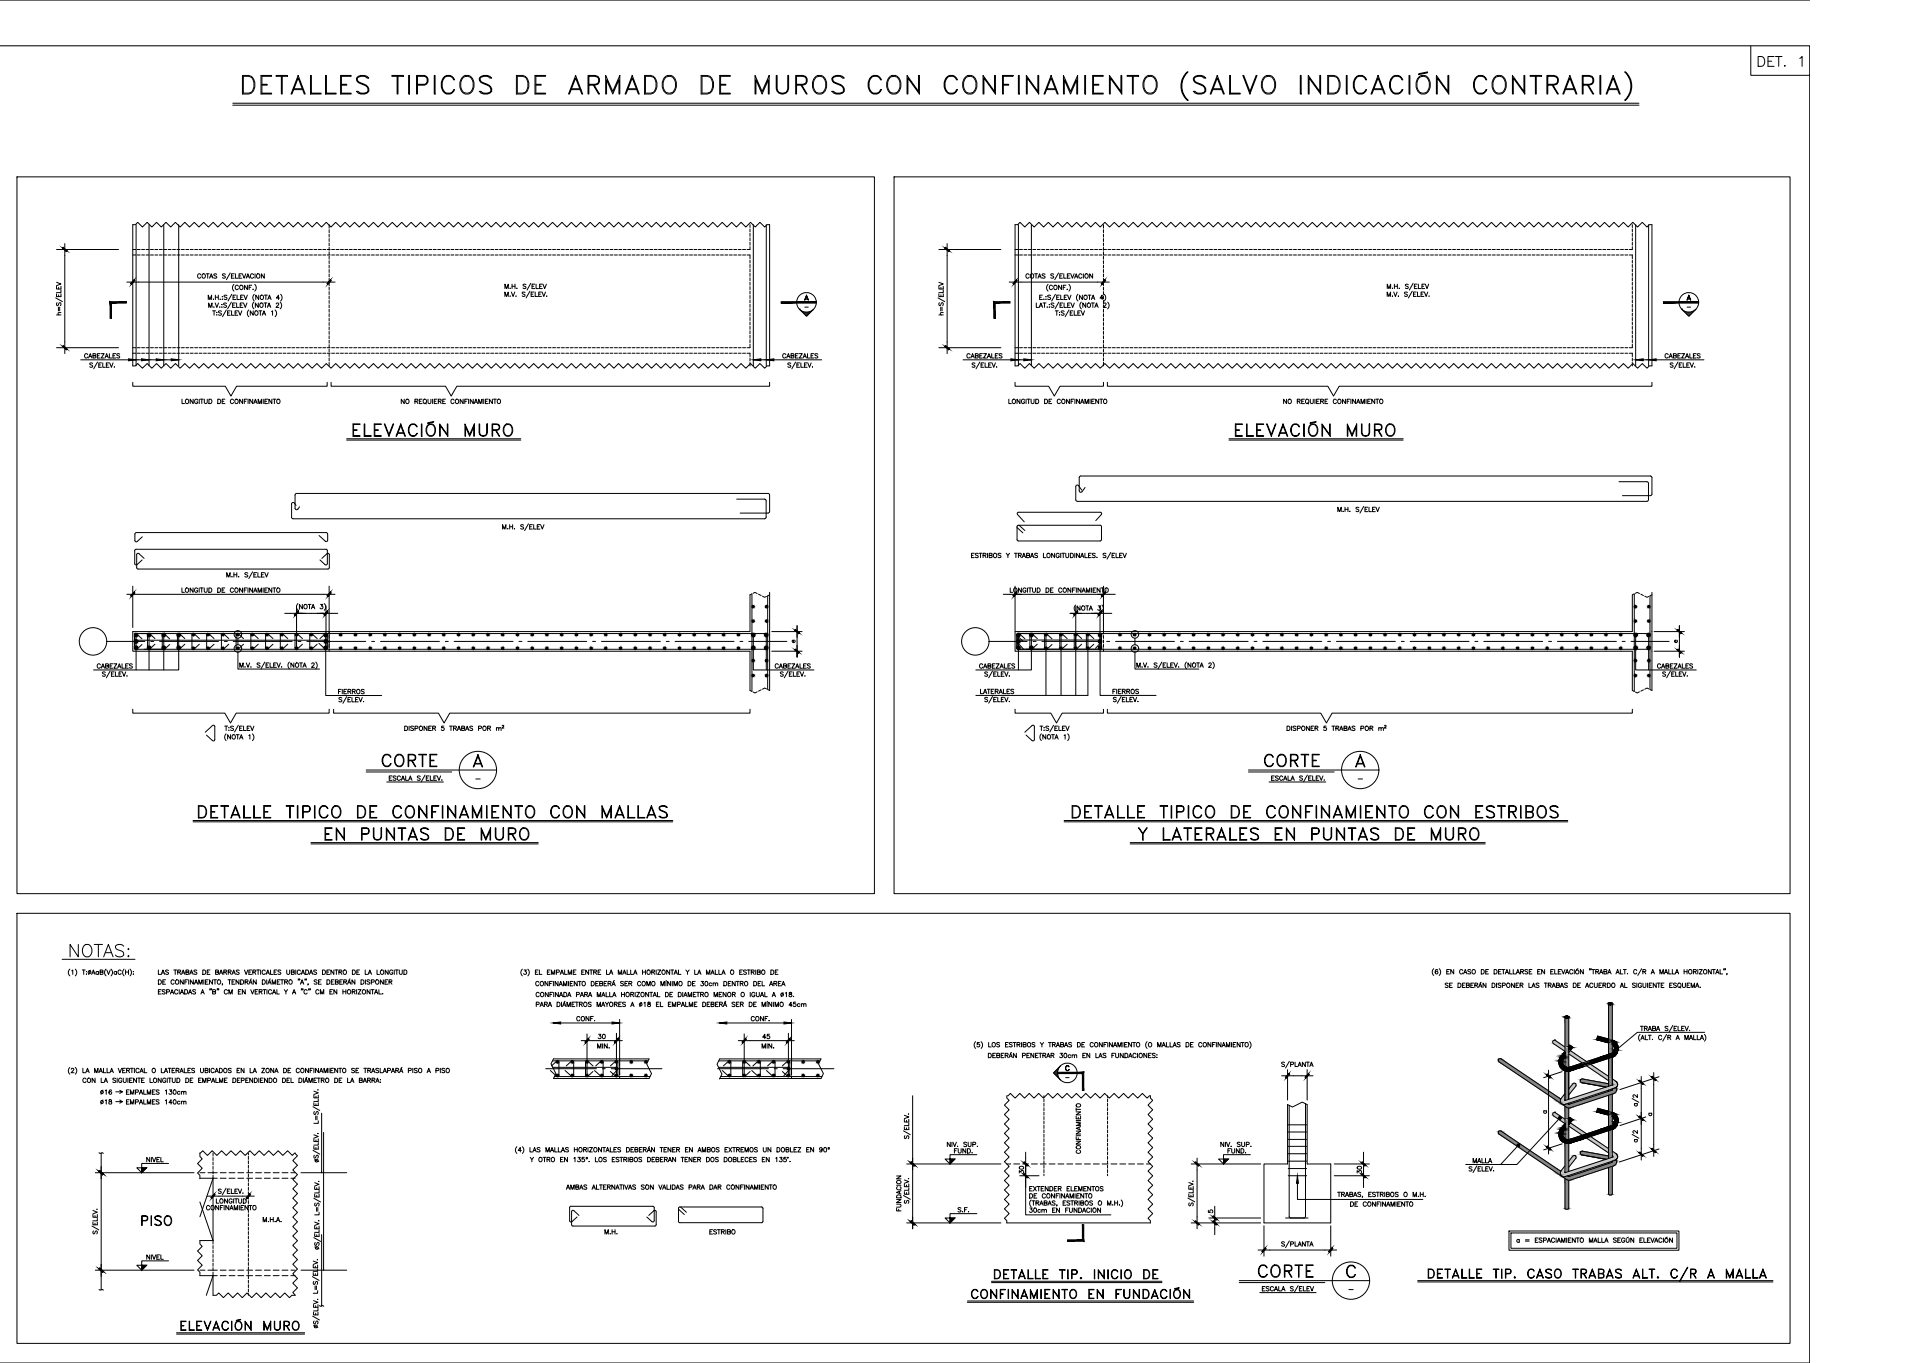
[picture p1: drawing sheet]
<svg xmlns="http://www.w3.org/2000/svg" width="1189mm" height="841mm" viewBox="0 0 1189 841" stroke-linecap="round" stroke-linejoin="round" font-family="sans-serif">
<defs><g id="words">
<g font-size="14.1">
<text x="217" y="271">ELEVACIÓN MURO</text>
<text x="762" y="271">ELEVACIÓN MURO</text>
</g>
<text font-size="13.2" x="881" y="792">DETALLE TIP. CASO TRABAS ALT. C/R A MALLA</text>
<g font-size="12.3">
<text x="200" y="520">EN PUNTAS DE MURO</text>
<text x="702" y="520">Y LATERALES EN PUNTAS DE MURO</text>
<text x="42" y="592">NOTAS:</text>
</g>
<g font-size="11.9">
<text x="235" y="474">CORTE</text>
<text x="780" y="474">CORTE</text>
<text x="122" y="506">DETALLE TIPICO DE CONFINAMIENTO CON MALLAS</text>
<text x="661" y="506">DETALLE TIPICO DE CONFINAMIENTO CON ESTRIBOS</text>
<text x="776" y="789">CORTE</text>
</g>
<g font-size="11">
<text x="599" y="803">CONFINAMIENTO EN FUNDACIÓN</text>
<text x="111" y="822">ELEVACIÓN MURO</text>
</g>
<text font-size="10.6" x="1084" y="42">DET. 1</text>
<text font-size="10.1" x="86" y="757">PISO</text>
<text font-size="9.7" x="613" y="790">DETALLE TIP. INICIO DE</text>
<g font-size="7.9">
<text x="1013" y="684" transform="rotate(-90 1013 684)">a/2</text>
<text x="1013" y="706" transform="rotate(-90 1013 706)">a/2</text>
</g>
<g font-size="6.6">
<text x="330" y="610">CONFINAMIENTO DEBERÁ SER COMO MÍNIMO DE 30cm DENTRO DEL AREA</text>
<text x="891" y="611">SE DEBERÁN DISPONER LAS TRABAS DE ACUERDO AL SIGUIENTE ESQUEMA.</text>
<text x="97" y="615">ESPACIADAS A &quot;B&quot; CM EN VERTICAL Y A &quot;C&quot; CM EN HORIZONTAL.</text>
<text x="330" y="622">PARA DIÁMETROS MAYORES A %%C18 EL EMPALME DEBERÁ SER DE MÍNIMO 45cm</text>
<text x="609" y="654">DEBERÁN PENETRAR 30cm EN LAS FUNDACIONES:</text>
<text x="50" y="669">CON LA SIGUIENTE LONGITUD DE EMPALME DEPENDIENDO DEL DIÁMETRO DE LA BARRA:</text>
<text x="825" y="740">TRABAS, ESTRIBOS O M.H.</text>
</g>
<g font-size="6.2">
<text x="51" y="222">CABEZALES</text>
<text x="482" y="222">CABEZALES</text>
<text x="596" y="222">CABEZALES</text>
<text x="1027" y="222">CABEZALES</text>
<text x="247" y="250">NO REQUIERE CONFINAMIENTO</text>
<text x="791" y="250">NO REQUIERE CONFINAMIENTO</text>
<text x="111" y="367">LONGITUD DE CONFINAMIENTO</text>
<text x="623" y="367">LONGITUD DE CONFINAMIENTO</text>
<text x="208" y="429">FIERROS</text>
<text x="604" y="429">LATERALES</text>
<text x="686" y="429">FIERROS</text>
<text x="97" y="603">LAS TRABAS DE BARRAS VERTICALES UBICADAS DENTRO DE LA LONGITUD</text>
<text x="330" y="616">CONFINADA PARA MALLA HORIZONTAL DE DIAMETRO MENOR O IGUAL A %%C18.</text>
<text x="355" y="631">CONF.</text>
<text x="463" y="631">CONF.</text>
<text x="368" y="648">MIN.</text>
<text x="470" y="648">MIN.</text>
<text x="61" y="677">%%C16 EMPALMES 130cm</text>
<text x="61" y="683">%%C18 EMPALMES 140cm</text>
<text x="584" y="709">NIV. SUP.</text>
<text x="753" y="709">NIV. SUP.</text>
<text x="90" y="718">NIVEL</text>
<text x="326" y="718">Y OTRO EN 135ª. LOS ESTRIBOS DEBERAN TENER DOS DOBLECES EN 135°.</text>
<text x="633" y="725" transform="rotate(-90 633 725)">30</text>
<text x="842" y="725" transform="rotate(-90 842 725)">30</text>
<text x="349" y="735">AMBAS ALTERNATIVAS SON VALIDAS PARA DAR CONFINAMIENTO</text>
<text x="635" y="736">EXTENDER ELEMENTOS</text>
<text x="133" y="744">LONGITUD</text>
<text x="635" y="740">DE CONFINAMIENTO</text>
<text x="127" y="748">CONFINAMIENTO</text>
<text x="635" y="749">30cm EN FUNDACION</text>
<text x="162" y="755">M.H.A.</text>
<text x="373" y="763">M.H.</text>
<text x="437" y="763">ESTRIBO</text>
<text x="90" y="778">NIVEL</text>
</g>
<g font-size="5.7">
<text x="111" y="250">LONGITUD DE CONFINAMIENTO</text>
<text x="622" y="250">LONGITUD DE CONFINAMIENTO</text>
<text x="59" y="413">CABEZALES</text>
<text x="478" y="413">CABEZALES</text>
<text x="604" y="413">CABEZALES</text>
<text x="1022" y="413">CABEZALES</text>
<text x="249" y="452">DISPONER 5 TRABAS POR m</text>
<text x="793" y="452">DISPONER 5 TRABAS POR m</text>
<text x="368" y="642">30</text>
<text x="470" y="642">45</text>
<text x="588" y="713">FUND.</text>
<text x="668" y="713" transform="rotate(-90 668 713)">CONFINAMIENTO</text>
<text x="757" y="713">FUND.</text>
<text x="908" y="719">MALLA</text>
<text x="591" y="749">S.F.</text>
<text x="833" y="745">DE CONFINAMIENTO</text>
</g>
<text font-size="4.9" x="952" y="688">a</text>
<g font-size="4.4">
<text x="488" y="398">e</text>
<text x="1033" y="398">e</text>
<text x="1017" y="690">a</text>
</g>
<g font-size="2.6">
<text x="496" y="191">-</text>
<text x="1041" y="191">-</text>
<text x="293" y="482">-</text>
<text x="837" y="482">-</text>
<text x="657" y="666">-</text>
<text x="832" y="797">-</text>
</g>
</g></defs>
<!-- layer: RLA-CORTES -->
<g fill="none" stroke="#000" stroke-width=".62">
<path d="M0 28h1117v813h-1117M1081 28v18h36M10 109h530v442h-530zM552 109h553v442h-553zM203 139v2M681 139v2M35 154h38M40 150v68M203 142v2M203 144v2M203 147v2M203 150v2"/>
<path d="M203 153v1M203 155v2M203 158v2M580 154h38M585 150v68M681 142v2M681 144v2M681 147v2M681 150v2M681 153v1M681 155v2M681 158v2"/>
<path d="M35 177v1h3v-1M35 174l3 1-3 1M36 177v1M38 179v2h-3M78 174h129M124 170a1 1 0 0 0-1-1 1 1 0 0 0-1 1v1a1 1 0 0 0 1 1 1 1 0 0 0 1-1M127 169h2M128 169v3M129 172l1-3 1 3M130 171h1M134 169h-2v1l2 1h-2M139 169h-1l-1 1 2 1h-2"/>
<path d="M142 168l-2 5M143 170h1M145 169h-2v3h2M145 169v3h2M148 170h1M149 169h-1v3h1M150 169l1 3 1-3M152 172l1-3 1 3M152 171h2M157 170a1.1 1.1 0 0 0-2-1 1 1 0 0 0 0 1v1a1 1 0 0 0 0 1 1.1 1.1 0 0 0 2-1M157 169v3M163 169v3l-2-3v3"/>
<path d="M203 161v2M203 164v1M203 166v2M203 169v2M203 172v2M203 174v2M203 177v2M203 180v2M580 177v1h2v-1M580 174l2 1-2 1M581 177v1M582 179v2h-2"/>
<path d="M623 174h62M635 170a1 1 0 0 0-1-1 1 1 0 0 0-1 1v1a1 1 0 0 0 1 1 1 1 0 0 0 1-1M639 169h1M640 169v3M641 172l1-3 1 3M641 171h1M645 169h-1l-1 1 2 1h-2M650 169h-1l1 2v1l-1-1M653 168l-2 5M654 170h1M656 169h-2v3h2M657 169v3h1"/>
<path d="M659 170h1M661 169h-2v3h2M661 169l1 3 1-3M663 172l1-3 1 3M664 171h1M668 170a1 1 0 0 0-1-1 1 1 0 0 0-1 1v1a1 1 0 0 0 1 1 1 1 0 0 0 1-1M669 169v3M674 169v3l-1-3v3M681 161v2M681 164v1M681 166v2M681 169v2"/>
<path d="M681 172v2M681 174v2M681 177v2M681 180v2M34 184l5 2M35 181v2h3v-2M35 194h3M35 187v2l2-2h1l-1 2M36 190v2M36 182v1M37 190v2M38 193h-2v1"/>
<path d="M203 183v1M203 185v2M203 188v2M203 191v2M203 194v1M203 196v2M203 199v2M494 191a6 6 0 0 0 8 0M494 191a6 6 0 0 1 0-9 6 6 0 0 1 8 0 6 6 0 0 1 0 9M494 191l4 4 4-4M494 191h.1M494 192h.1"/>
<path d="M495 192h.1M496 192v1M497 193v1M497 185h2M497 184h2M497 193v2M498 182l1 3-1-2-1 2zM498 193v2M499 193v1M499 192v2M500 192v1M501 192h.1"/>
<path d="M502 191h.1M579 184l4 2M580 181v2h2v-2M580 194h2M580 187v2l1-2h1v2M581 190v2M581 182v1M582 193h-1v1M681 183v1M681 185v2M681 188v2M681 191v2"/>
<path d="M681 194v1M681 196v2M681 199v2M1038 191a6 6 0 0 0 9 0M1038 191a6 6 0 0 1 0-9 6 6 0 0 1 9 0 6 6 0 0 1 0 9M1038 191l4 4 5-4M1038 191h.1M1039 192h.1M1040 192h.1M1040 192v1M1041 192v1M1041 193v1"/>
<path d="M1042 185h1M1042 184h1M1042 193v2M1042 182l2 3-2-2-1 2zM1043 193v2M1043 193v1M1044 192v2M1044 192v1M1045 192v1M1046 192h.1M1046 191h.1M35 215h38"/>
<path d="M203 202v2M203 204v2M203 207v2M203 210v2M203 213v1M203 215v2M203 218v2M580 215h38M681 202v2M681 204v2M681 207v2M681 210v2"/>
<path d="M681 213v1M681 215v2M681 218v2M203 221v2M203 224v2M681 221v2M681 224v2M629 324l-1 1v8l1 1h50l1-1v-8l-1-1M629 324h50M676 321l4-4v-1h-52v2l4 4M78 367h129M82 362v25"/>
<path d="M176 378h7M183 374v26M185 378h4M187 378h-4h18h-3M196 378h3M201 374v26M201 378h8M203 362v38M463 367v23h-381v12h381v24M475 365v61M619 367h4M627 362v27"/>
<path d="M630 367h-3h54M660 378h19h-4M664 374v55M674 378h3M679 378h7M679 374v26M681 362v29M685 367h3M1008 367v23h-381v12h381v24M1020 365v61M66 396h23M83 395h119"/>
<path d="M84 392v21M84 391l-1 1v8l1 1M85 391l3 3M88 398l-3 3M92 392v21M93 396h2M96 394l-4-3h-1v9l1 1 4-3M99 396h36M101 392v21M102 392l-1-1h-17l-1 1v8l1 1h17l1-1M105 394l-4-3h-1v9l1 1 4-3M110 392v21h-52"/>
<path d="M114 394l-3-3h-1v9l1 1 3-3M120 391l-2 1v8l1 1 1-1M120 391l3 3M123 398l-3 2M132 394l-3-3h-1v9l1 1 3-3M139 396h1M141 394l-3-3h-1v9l1 1 3-3M144 396h36M147 394v4M150 394l-3-3h-1v9l1 1 3-3M159 394l-3-3h-1v9l1 1 3-3M169 394l-4-3h-1v9l1 1 4-3"/>
<path d="M178 394l-4-3h-1v9l1 1 4-3M182 392l1-1 4 3M182 392v8M184 396h2M187 398l-4 3-1-1M189 396h37M196 394l-4-3h-1v9l1 1 4-3M197 394l4-3h1v9l-1 1-4-4M201 392v37h35M229 396h2M235 396h36M275 396h2"/>
<path d="M280 396h37M320 396h2M326 396h36M366 396h2M371 396h37M411 396h2M417 396h36M457 396h2M462 396h24M465 392v21h37M473 392v21M476 390h19"/>
<path d="M611 396h23M628 400v1h1M628 392l1-1h50l1 1v8l-1 1h-50l-1-1M628 392v8M629 392v21M629 391h-1v1M636 392l1-1 3 3M636 392v8M637 392v21h-35M638 396h2M640 398l-3 3-1-1M643 396h37"/>
<path d="M646 392v37M646 391h-17l-1 1M647 400l-1 1M649 394l-3-3h-1v9l1 1 3-3M655 392v37M659 394l-4-3h-1v9l1 1 4-3M663 392l1-1 4 3M663 392v8M668 398l-4 3-1-1M672 392v37h-70M675 394l-3-3h-1v9l1 1 3-3M679 392v37h35"/>
<path d="M681 392v2M681 395v2M681 398v1M683 396h2M689 396h36M701 394v4M729 396h1M734 396h36M774 396h2M780 396h36M820 396h1M825 396h36"/>
<path d="M865 396h2M870 396h37M910 396h2M916 396h36M956 396h2M961 396h37M1001 396h2M1007 396h23M1010 392v21h37M1018 392v21M1021 390h19M147 402v11h50"/>
<path d="M203 400v2M476 402h19M676 400l4-4-1-1h-51v1l4 4M681 400v2M701 402v11h39M1021 402h19M131 448l-4 4M131 448h1h1l-1 9h-1l-4-3M637 448h1v9h-1l-4-3M637 448l-4 4M226 475h81M226 476h53"/>
<path d="M242 479h-2v3h2M244 479h-1l1 1v1h-1M247 479a1 1 0 0 0-1 0 1 1 0 0 0-1 1 1.1 1.1 0 0 0 1 2 1 1 0 0 0 1-1M250 479v3h2M259 479h-1l1 2v1l-1-1M262 478l-2 4M265 479h-2v3h2M266 479v3h1M270 479h-2v3h2M270 479l1 3 1-3M293 471h4M295 466l3 7-3-6-3 6z"/>
<path d="M771 475h80M771 476h53M787 479h-2v3h2M789 479h-2l2 2-1 1-1-1M792 479a1 1 0 0 0-1 0 1 1 0 0 0-1 1 1.1 1.1 0 0 0 1 2 1 1 0 0 0 1-1M795 479v3h2M804 479h-2l2 1v1h-2M807 478l-2 4M809 479h-1v3h1M810 479v3h2M814 479h-2v3h2M815 479l1 3 1-3"/>
<path d="M837 471h5M838 471h3M840 466l3 7-3-6-3 6zM239 483h35M240 480h1M248 482l1-3 1 3M248 481h1M252 482l1-3 1 3M253 481h1M263 480h1M268 480h1M273 481h.1"/>
<path d="M783 483h35M785 480h1M792 482l1-3 1 3M793 481h1M797 482l1-3 1 3M797 481h2M808 480h1M812 480h1M817 481h.1M10 564h1095v265h-1095zM362 638v26M381 638v25"/>
<path d="M382 629v34M459 638v26M487 638v25M489 629v34M1052 637h-41l-13 11M337 659h31M340 658l4-3h1v9h-1l-4-3M341 659h40v1l-3 4M342 653h59M350 658l3-3h1v9h-1l-4-3M359 642h25M366 658l-3-3h-1v9h1l3-3"/>
<path d="M368 658l3-3h1v9h-1l-4-3M372 659h2M377 658l3-3h1v9h-1l-3-3M377 659h32M443 659h31M444 659h43v1l-3 4M444 653h63M447 658l3-3h1v9h-1l-4-3M456 642h34M463 658l-3-3h-1v9h1l3-3M465 658l3-3h1v9h-1l-4-3M474 658l3-3h1v9h-1l-4-3"/>
<path d="M478 659h2M483 658l3-3h1v9h-1l-3-3M483 659h32M342 665h59M382 664v1M444 665h63M489 664v1M563 676v82M621 676v2l2 1-3 3 3 3-3 3 3 3-3 3 3 2-3 3 3 3-3 3 3 3-3 3 3 3-3 3 3 3-3 3 3 3-3 2 3 3-3 3 3 3-3 3 3 3-3 3 3 3-3 3 1 1v2h89v-2l-1-1 3-3-3-3 3-3-3-3 3-3-3-3 3-3-3-3 3-2-3-3 3-3-3-3 3-3-3-3 3-3-3-3 3-3-3-3 3-3-3-2 3-3-3-3 3-3-3-3 3-3-2-1v-2l-2 2-3-3-3 3-3-3-3 3-2-3-3 3-3-3-3 3-3-3-3 3-3-3-3 3-3-3-3 3-3-3-2 3-3-3-3 3-3-3-3 3-3-3-3 3-3-3-3 3-3-3-3 3-2-3-3 3-3-3-2 1M644 676v1M644 678v2M684 676v1"/>
<path d="M684 678v2M964 661l-11 4M1024 664l-24 8M558 698l4 2M558 695v2h3v-2M558 691v1h3v-1M558 688l3 1-3 1M560 691v1M560 696v1M561 687h.1M561 693v2h-3M644 681v2"/>
<path d="M644 684v1M644 686v2M644 689v2M644 692v2M644 694v2M644 697v2M644 700v2M684 681v2M684 684v1M684 686v2M684 689v2M684 692v2"/>
<path d="M684 694v2M684 697v2M684 700v2M963 690l-27 29h-31M1016 689l-16 6M61 711l3 1M62 712v84M104 718h-17v6l-3-3h7l-4 3M559 701v2l1-2h1v2M560 718h58M603 712h-17v6l-3-3h6l-3 3M621 718h3"/>
<path d="M626 718h3M633 711v7M637 718h3M642 718h4M644 703v1M644 705v2M644 708v2M644 711v2M644 714v1M644 716v2M644 719v2M648 718h3"/>
<path d="M653 718h4M659 718h3M664 718h4M669 718h4M675 718h4M680 718h4M684 703v1M684 705v2M684 708v2M684 711v2M684 714v1M684 716v2"/>
<path d="M684 719v2M686 718h3M691 718h4M697 718h3M702 718h4M708 718h2M937 707l-11 12M964 706l-11 4M1024 709l-24 8M59 724h61M123 727v-2l-1-1 3-3-3-3 3-3-2-1v-2l2-2 3 3 3-3 3 3 3-3 3 3 3-3 3 3 2-3 3 3 3-3 3 3 3-3 3 3 3-3 3 3 3-3 3 3 3-3 2 3 2-1 2 1-3 3 3 3-3 3 3 3-3 3 3 3-3 3 3 2-3 3 3 3-3 3 3 3-3 3 3 3-3 3 3 3-3 3 3 3-3 2 3 3-3 3 3 3-3 3 3 3-3 3 3 3-3 3 3 3-3 3 1 1h-2l-1 2-3-3-3 3-3-3-3 3-3-3-3 3-3-3-3 3-3-3-2 3-3-3-3 3-3-3-3 3-3-3-1 1h-2M123 724h4"/>
<path d="M128 724h6M132 727h2M136 724h4M136 727h4M141 724h4M141 727h4M147 724h3M147 727h3M152 724h4M152 727h4M158 724h3M158 727h3"/>
<path d="M163 724h4M163 727h4M169 724h3M169 727h3M174 724h4M174 727h4M180 724h2M180 727h2M186 724h28M553 726h3l-3 1h3M553 731h3M554 738a1.5 1.5 0 0 1 2 0v1h-3z"/>
<path d="M554 732a1 1 0 0 0-1 1 1 1 0 0 0 1 1h1a1 1 0 0 0 1-1 1 1 0 0 0 0-1M555 735v1M556 735l-3 1 3 1M558 738l4 2M558 735v2h3v-2M558 731v1h3v-1M558 728l3 1-3 1M560 731v1M560 736v1M561 727h.1M561 733v1h-3M629 725h12"/>
<path d="M633 733v-8v25h53M644 722v2M644 724v1M684 722v2M684 724v1M57 757l4 2M57 754v2h3v-2M57 749v2h3v-2M57 747l3 1-3 1M58 760v1l1-1h1v1M59 750v1M59 755v1"/>
<path d="M60 746h.1M60 752v1h-3M553 745v2h3M553 743h2l1 1v1h-3M553 740h3l-3 2h3M555 746v1M559 741v1l1-1h1v1M560 755h58M603 749h-17v6l-3-3h6l-3 3M104 778h-17v6l-3-3h7l-4 3M123 765v3l2 1-3 3 3 3-3 3 3 3-3 3 1 1v2M59 784h61"/>
<path d="M61 796h3M123 784h4M128 784h6M132 787h2M136 784h4M136 787h4M141 784h4M141 787h4M147 784h3M147 787h3M152 784h4M152 787h4"/>
<path d="M158 784h3M158 787h3M163 784h4M163 787h4M169 784h3M169 787h3M174 784h4M174 787h4M180 784h2M180 787h2M186 784h28M197 806h3"/>
<circle cx="126" cy="170" r="1.2"/>
<circle cx="159" cy="170" r="1.2"/>
<circle cx="637" cy="170" r="1.2"/>
<circle cx="671" cy="170" r="1.2"/>
<circle cx="57" cy="396" r="8"/>
<circle cx="147" cy="391" r="2.3"/>
<circle cx="602" cy="396" r="8"/>
<circle cx="701" cy="391" r="2.3"/>
<circle cx="147" cy="400" r="2.3"/>
<circle cx="701" cy="400" r="2.3"/>
<circle cx="295" cy="475" r="12"/>
<circle cx="840" cy="475" r="12"/>
<circle cx="555" cy="729" r="1.2"/>
</g>
<!-- layer: RLA-FORMATO -->
<path d="M0 0h1117" fill="none" stroke="#000" stroke-width=".62"/>
<!-- layer: RLA-CORTES -->
<g fill="#000" stroke="#000" stroke-width=".62">
<path d="M629 391v1zM629 395v1zM637 391v1zM1010 391v1zM1018 391v1zM586 715h3l-3 3zM87 721h4l-4 3zM586 752h3l-3 3zM87 781h4l-4 3z"/>
<path d="M39 153l2 2zM39 153l2 2z"/>
<path d="M583 153l2 2h1zM583 153h1l2 2z"/>
<path d="M83 173l-2 2 2-2zM83 173l-2 2z"/>
<path d="M202 175l2-2zM204 173h1l-3 2z"/>
<path d="M627 173l-1 2 2-2zM627 173l-1 2h-1z"/>
<path d="M680 175l2-2zM682 173l-2 2z"/>
<path d="M69 187h9v-1zM68 186h10l-9 1zM68 186l1 10v-9zM68 186l1 10h-1z"/>
<path d="M482 187h22v-1zM482 186h22l-22 1z"/>
<path d="M614 187h9v-1zM613 186h10l-9 1zM613 186l1 10v-9zM613 186l1 10h-1z"/>
<path d="M1027 187h22v-1zM1027 186h22l-22 1z"/>
<path d="M39 214l2 1-2-2zM39 214l2 1v1z"/>
<path d="M583 214l3 1-2-2zM583 214l3 1-1 1z"/>
<path d="M83 365l-2 3 2-2zM83 365l-2 3z"/>
<path d="M182 379v1l2-3zM184 377v1l-2 2z"/>
<path d="M202 368l2-3zM204 365l1 1-3 2z"/>
<path d="M202 377l-2 3 3-2zM202 377l-2 3v-1z"/>
<path d="M665 377l-2 2v1zM665 377v1l-2 2z"/>
<path d="M680 377l-2 3 2-2zM680 377l-2 3v-1z"/>
<path d="M83 399l1 1zM83 400h1zM83 400h1z"/>
<path d="M83 392h1zM83 392h1zM83 392h1z"/>
<path d="M83 396h1zM83 396h1zM83 396h1z"/>
<path d="M83 392h1zM84 392v1zM84 392v1z"/>
<path d="M83 396h1zM84 396v1zM84 396v1z"/>
<path d="M83 399l1 1zM83 399l1 1zM83 399l1 1z"/>
<path d="M83 391l1 1zM83 391l1 1zM83 391l1 1z"/>
<path d="M83 395l1 1zM83 395l1 1zM83 395l1 1z"/>
<path d="M84 392v1zM84 392v1z"/>
<path d="M84 396v1zM84 396v1z"/>
<path d="M84 399v1zM84 399v1zM84 399v1z"/>
<path d="M84 391v1zM84 391v1zM84 391v1z"/>
<path d="M84 395v1zM84 395v1zM84 395v1z"/>
<path d="M84 392h1zM84 392h1z"/>
<path d="M84 396h1zM84 396h1z"/>
<path d="M84 400l1-1zM84 400l1-1zM84 399v1z"/>
<path d="M84 392h1zM84 392h1zM84 391v1z"/>
<path d="M84 396h1zM84 396h1zM84 395v1z"/>
<path d="M91 399l1 1zM91 400h1zM91 400h1z"/>
<path d="M91 392h1zM91 392h1zM91 392h1z"/>
<path d="M91 392h1zM92 392v1zM92 392v1z"/>
<path d="M91 399l1 1zM91 399l1 1zM91 399l1 1z"/>
<path d="M91 391l1 1zM91 391l1 1zM91 391l1 1z"/>
<path d="M92 392v1zM92 392v1z"/>
<path d="M92 399v1zM92 399v1zM92 399v1z"/>
<path d="M92 391v1zM92 391v1zM92 391v1z"/>
<path d="M92 392h1zM92 392h1z"/>
<path d="M92 400l1-1zM92 400l1-1zM92 399v1z"/>
<path d="M92 392h1zM92 392h1zM92 391v1z"/>
<path d="M100 399l1 1zM100 400h1zM100 400h1z"/>
<path d="M100 392h1zM100 392h1zM100 392h1z"/>
<path d="M100 392h1zM101 392v1zM101 392v1z"/>
<path d="M101 399v1zM100 399l1 1zM100 399l1 1z"/>
<path d="M101 391v1zM100 391l1 1zM100 391l1 1z"/>
<path d="M101 392v1zM101 392v1zM101 392h1z"/>
<path d="M101 399v1zM101 399v1zM101 399v1z"/>
<path d="M101 391v1zM101 391v1zM101 391v1z"/>
<path d="M101 392h1zM101 392h1z"/>
<path d="M101 400l1-1zM101 400l1-1zM102 399l-1 1z"/>
<path d="M101 392h1zM101 392l1-1zM102 391l-1 1z"/>
<path d="M109 399l1 1zM109 400h1zM109 400h1z"/>
<path d="M109 392h1zM109 392h1zM109 392h1z"/>
<path d="M110 392v1zM110 392v1z"/>
<path d="M110 399v1zM110 399v1zM110 399v1z"/>
<path d="M110 391v1zM110 391v1zM110 391v1z"/>
<path d="M110 392v1zM110 392l1 1zM110 392h1z"/>
<path d="M111 399l-1 1zM110 399v1zM110 399v1z"/>
<path d="M111 391l-1 1zM110 391v1zM110 391v1z"/>
<path d="M110 392h1zM110 392h1z"/>
<path d="M110 400l1-1zM110 400l1-1zM111 399l-1 1z"/>
<path d="M110 392h1zM110 392h1zM111 391l-1 1z"/>
<path d="M200 399l1 1zM200 400h1zM200 400h1z"/>
<path d="M200 392h1zM200 392h1zM200 392h1z"/>
<path d="M200 396h1zM200 396h1zM200 396h1z"/>
<path d="M200 392h1zM201 392v1zM201 392v1z"/>
<path d="M200 396h1zM201 396v1zM201 396v1z"/>
<path d="M201 399v1zM201 399v1zM200 399l1 1z"/>
<path d="M201 391v1zM201 391v1zM200 391l1 1z"/>
<path d="M201 395v1zM201 395v1zM200 395l1 1z"/>
<path d="M201 392v1zM201 392v1zM201 392h1z"/>
<path d="M201 396v1zM201 396v1zM201 396h1z"/>
<path d="M201 399v1zM201 399v1zM201 399v1z"/>
<path d="M201 391v1zM201 391v1zM201 391v1z"/>
<path d="M201 395v1zM201 395v1zM201 395v1z"/>
<path d="M201 392h1zM201 392h1z"/>
<path d="M201 396h1zM201 396h1z"/>
<path d="M201 400l1-1zM201 400l1-1zM202 399l-1 1z"/>
<path d="M201 392h1zM201 392h1zM202 391l-1 1z"/>
<path d="M201 396h1zM201 396h1zM202 395l-1 1z"/>
<path d="M464 399l1 1zM464 400h1zM464 400h1z"/>
<path d="M464 392h1zM464 392h1zM464 392h1z"/>
<path d="M464 392h1zM465 392v1zM465 392v1z"/>
<path d="M465 399v1zM465 399v1zM464 399l1 1z"/>
<path d="M465 391v1zM465 391v1zM464 391l1 1z"/>
<path d="M465 392v1zM465 392v1zM465 392h1z"/>
<path d="M465 399v1zM465 399v1zM465 399v1z"/>
<path d="M465 391v1zM465 391v1zM465 391v1z"/>
<path d="M465 392h1zM465 392h1z"/>
<path d="M465 400l1-1zM465 400l1-1zM466 399l-1 1z"/>
<path d="M465 392h1zM465 392l1-1zM466 391l-1 1z"/>
<path d="M472 399l1 1zM472 400h1zM472 400h1z"/>
<path d="M472 392h1zM472 392h1zM472 392h1z"/>
<path d="M472 392h1zM473 392v1zM473 392v1z"/>
<path d="M473 399v1zM473 399v1zM472 399l1 1z"/>
<path d="M473 391v1zM473 391v1zM472 391l1 1z"/>
<path d="M473 392v1zM473 392v1zM473 392h1z"/>
<path d="M473 399v1zM473 399v1zM473 399v1z"/>
<path d="M473 391v1zM473 391v1zM473 391v1z"/>
<path d="M473 392h1zM473 392h1z"/>
<path d="M473 400l1-1zM473 400l1-1zM474 399l-1 1z"/>
<path d="M473 392h1zM473 392l1-1zM474 391l-1 1z"/>
<path d="M628 399l1 1zM628 400h1zM628 400h1z"/>
<path d="M628 392h1zM628 392h1zM628 392h1z"/>
<path d="M628 396h1zM628 396h1zM628 396h1z"/>
<path d="M628 392h1zM629 392l-1 1zM629 392l-1 1z"/>
<path d="M628 396h1zM629 396l-1 1zM629 396l-1 1z"/>
<path d="M628 399l1 1zM628 399l1 1zM628 399l1 1z"/>
<path d="M628 391l1 1zM628 391l1 1zM628 391l1 1z"/>
<path d="M628 395l1 1zM628 395l1 1zM628 395l1 1z"/>
<path d="M629 392v1zM629 392v1z"/>
<path d="M629 396v1zM629 396v1z"/>
<path d="M629 399v1zM629 399v1zM628 399l1 1z"/>
<path d="M629 391v1zM629 391v1zM628 391l1 1z"/>
<path d="M629 395v1zM629 395v1zM628 395l1 1z"/>
<path d="M629 400v-1zM629 400v-1zM629 399v1z"/>
<path d="M636 399l1 1zM636 400h1zM636 400h1z"/>
<path d="M636 392h1zM636 392h1zM636 392h1z"/>
<path d="M636 392h1zM637 392l-1 1zM637 392l-1 1z"/>
<path d="M636 399l1 1zM636 399l1 1zM636 399l1 1z"/>
<path d="M636 391l1 1zM636 391l1 1zM636 391l1 1z"/>
<path d="M637 392v1zM637 392v1z"/>
<path d="M637 399v1zM637 399v1zM636 399l1 1z"/>
<path d="M637 391v1zM637 391v1zM636 391l1 1z"/>
<path d="M637 400v-1zM637 400v-1zM637 399v1z"/>
<path d="M678 399l1 1zM678 400h1zM678 400h1z"/>
<path d="M678 392h1zM678 392h1zM678 392h1z"/>
<path d="M678 396h1zM678 396h1zM678 396h1z"/>
<path d="M678 392h1zM679 392v1zM679 392v1z"/>
<path d="M678 396h1zM679 396v1zM679 396v1z"/>
<path d="M679 399v1zM679 399v1zM678 399l1 1z"/>
<path d="M679 391v1zM679 391v1zM678 391l1 1z"/>
<path d="M679 395v1zM679 395v1zM678 395l1 1z"/>
<path d="M679 392v1zM679 392v1zM679 392h1z"/>
<path d="M679 396v1zM679 396v1zM679 396h1z"/>
<path d="M679 399v1zM679 399v1zM679 399v1z"/>
<path d="M679 391v1zM679 391v1zM679 391v1z"/>
<path d="M679 395v1zM679 395v1zM679 395v1z"/>
<path d="M679 392h1zM679 392h1z"/>
<path d="M679 396h1zM679 396h1z"/>
<path d="M679 400l1-1zM679 400l1-1zM680 399l-1 1z"/>
<path d="M679 392h1zM679 392h1zM680 391l-1 1z"/>
<path d="M679 396h1zM679 396h1zM680 395l-1 1z"/>
<path d="M1009 399l1 1zM1009 400h1zM1009 400h1z"/>
<path d="M1009 392h1zM1009 392h1zM1009 392h1z"/>
<path d="M1009 392h1zM1010 392h-1zM1010 392v1z"/>
<path d="M1009 399l1 1zM1009 399l1 1zM1009 399l1 1z"/>
<path d="M1009 391l1 1zM1009 391l1 1zM1009 391l1 1z"/>
<path d="M1010 392v1zM1010 392v1z"/>
<path d="M1010 399v1zM1010 399v1zM1009 399l1 1z"/>
<path d="M1010 391v1zM1010 391v1zM1009 391l1 1z"/>
<path d="M1010 400v-1zM1010 400v-1zM1010 399v1z"/>
<path d="M1017 399l1 1zM1017 400h1zM1017 400h1z"/>
<path d="M1017 392h1zM1017 392h1zM1017 392h1z"/>
<path d="M1017 392h1zM1018 392h-1zM1018 392v1z"/>
<path d="M1017 399l1 1zM1017 399l1 1zM1017 399l1 1z"/>
<path d="M1017 391l1 1zM1017 391l1 1zM1017 391l1 1z"/>
<path d="M1018 392v1zM1018 392v1z"/>
<path d="M1018 399v1zM1018 399v1zM1017 399l1 1z"/>
<path d="M1018 391v1zM1018 391v1zM1017 391l1 1z"/>
<path d="M1018 400v-1zM1018 400v-1zM1018 399v1z"/>
<path d="M83 400h1zM84 400v1zM84 400v1z"/>
<path d="M84 400v1zM84 400v1z"/>
<path d="M84 400h1zM84 400h1z"/>
<path d="M91 400h1zM92 400v1zM92 400v1z"/>
<path d="M92 400v1zM92 400v1z"/>
<path d="M92 400h1zM92 400h1z"/>
<path d="M100 400h1zM101 400v1zM101 400v1z"/>
<path d="M101 400v1zM101 400v1zM101 400h1z"/>
<path d="M101 400h1zM101 400h1z"/>
<path d="M110 400v1zM110 400v1z"/>
<path d="M110 400v1zM110 400l1 1zM110 400h1z"/>
<path d="M110 400h1zM110 400h1z"/>
<path d="M200 400h1zM201 400v1zM201 400v1z"/>
<path d="M201 400v1zM201 400v1zM201 400h1z"/>
<path d="M201 400h1zM201 400h1z"/>
<path d="M464 400h1zM465 400v1zM465 400v1z"/>
<path d="M465 400v1zM465 400v1zM465 400h1z"/>
<path d="M465 400h1zM465 400h1z"/>
<path d="M472 400h1zM473 400v1zM473 400v1z"/>
<path d="M473 400v1zM473 400v1zM473 400h1z"/>
<path d="M473 400h1zM473 400h1z"/>
<path d="M628 400h1zM629 400l-1 1zM629 400l-1 1z"/>
<path d="M629 400v1zM629 400v1z"/>
<path d="M636 400h1zM637 400l-1 1zM637 400l-1 1z"/>
<path d="M637 400v1zM637 400v1z"/>
<path d="M678 400h1zM679 400v1zM679 400v1z"/>
<path d="M679 400v1zM679 400v1zM679 400h1z"/>
<path d="M679 400h1zM679 400h1z"/>
<path d="M1009 400h1zM1010 400h-1zM1010 400v1z"/>
<path d="M1010 400v1zM1010 400v1z"/>
<path d="M1017 400h1zM1018 400h-1zM1018 400v1z"/>
<path d="M1018 400v1zM1018 400v1z"/>
<path d="M363 641l-1 2 2-2zM361 643l2-2-1 2z"/>
<path d="M379 643h1l1-2zM381 641h1l-2 2z"/>
<path d="M460 641l-1 2 2-2zM460 641l-1 2h-1z"/>
<path d="M485 643h1l1-2zM487 641h1l-2 2z"/>
<path d="M562 717l3 2-2-2zM562 717l3 2-1 1z"/>
<path d="M562 717l2 3 1-1zM562 717h1l2 2z"/>
<path d="M61 723l3 1-2-2zM61 723l3 1-1 1z"/>
<path d="M61 723l2 2 1-1zM61 723l1-1 2 2z"/>
<path d="M563 753l-1 1 3 1zM562 754l3 1-1 1z"/>
<path d="M562 754l2 2 1-1zM562 754l1-1 2 2z"/>
<path d="M61 783l3 2-2-3zM61 783l3 2h-1z"/>
<path d="M61 783l2 2h1zM61 783l1-1 2 3z"/>
</g>
<!-- layer: RLA-TEXTOS-FE -->
<g fill="none" stroke="#000" stroke-width=".62">
<path d="M144 175a2.8 2.8 0 0 0 0 5M147 177a1 1 0 0 0-1-1 1 1 0 0 0-1 1v1a1 1 0 0 0 1 1 1 1 0 0 0 1-1M153 176v3l-2-3v3M154 177h1M155 176h-1v3M156 178h.1M157 175a2.8 2.8 0 0 1 0 5M312 178v-3l1 3 1-3v3M315 178h.1M316 175v3M316 177h2M318 175v3"/>
<path d="M319 178h.1M325 176l-1-1-1 1 2 1-1 1h-1M327 180l-2 4M328 175l-3 4M328 177h1M330 175h-2v3h2M331 175v3h1M333 177h1M335 175h-2v3h2M335 175l1 3 1-3M647 175a2.8 2.8 0 0 0 0 5M650 177a1 1 0 0 0-1-1 1 1 0 0 0-1 1v1a1 1 0 0 0 1 1 1 1 0 0 0 1-1"/>
<path d="M655 176v3l-2-3v3M656 177h1M658 176h-2v3M659 178h.1M660 175a2.8 2.8 0 0 1 0 5M856 178v-3l1 3 1-3v3M860 178h.1M861 177h2M861 175v3M863 175v3M864 178h.1M869 176v-1l-2 1 2 1v1h-2"/>
<path d="M872 180l-3 4M872 175l-2 4M873 177h1M875 175h-2v3h2M876 175v3h1M878 177h1M879 175h-1v3h1M880 175l1 3 1-3M129 185v-3l1 3 1-3v3M129 190v-3l1 3 1-3v3M131 192h2M132 185h.1"/>
<path d="M132 189h.1M132 192v3M133 187l1 3 1-3M133 182v3M133 183h2M134 193h.1M134 194h.1M135 182v3M136 189h.1M136 185h.1M137 192h-2l2 1-1 1h-1M137 188h.1"/>
<path d="M137 189h.1M137 183h.1M137 185h.1M140 191l-3 4M140 187h-2l2 2-1 1-1-1M140 182h-2l2 2-1 1-1-1M140 193h1M142 192h-2v3h2M143 186l-3 5M143 192v3h1M143 182l-2 4M144 188h1"/>
<path d="M144 183h1M145 193h1M145 187h-1v3h1M146 182h-2v3h2M146 187v3h2M146 182v3h2M147 192h-2v3h2M147 192l1 3 1-3M148 188h1M149 183h1M150 187h-2v3h2M150 182h-1v3h1"/>
<path d="M150 187l1 3 1-3M151 182l1 3 1-3M154 191a2.8 2.8 0 0 0 0 4M156 192v3l-2-3v3M157 186a2.8 2.8 0 0 0 0 5M157 182a2.8 2.8 0 0 0 0 4M159 187v3l-1-3v3M160 182v3l-2-3v3M160 192h2M161 192v3M162 195l1-3 1 3M162 194h2"/>
<path d="M163 187h2M163 182h2M164 187v3M164 182v3M165 190l1-3 1 3M165 185l1-3 1 3M165 189h2M166 184h1M168 192v3M170 191a2.8 2.8 0 0 1 0 4M170 188l2-1v1l-2 2h2M173 184h-2l1-2v3"/>
<path d="M173 186a2.8 2.8 0 0 1 0 5M173 182a2.8 2.8 0 0 1 0 4M312 183v-3l1 3 1-3v3M315 183h.1M316 180l1 3 1-3M319 183h.1M324 181h-2l2 1-1 1h-1M328 181h1M330 180h-2v3h2M330 180v3h2M333 181h1M334 180h-1v3h1"/>
<path d="M335 180l1 3 1-3M337 183h.1M640 187v3h1M641 190l2-3 1 3M642 183h1M642 189h1M643 182h-1v3h1M644 187h2M644 185h.1M645 187v3M646 183h.1M646 185h.1"/>
<path d="M646 189h.1M648 188h.1M648 189h.1M648 182h-1l1 2v1l-1-1M651 187h-2l2 2-1 1-1-1M651 192h2M651 182l-2 4M652 183h1M652 192v3M654 186l-3 5M654 193h.1M654 182h-2v3h2"/>
<path d="M654 194h.1M654 188h1M655 182v3h1M656 187h-2v3h2M657 187v3h1M657 192h-2l2 2-1 1-1-1M657 183h1M659 182h-2v3h2M659 182l1 3 1-3M659 188h1M660 191l-3 4M661 193h1"/>
<path d="M661 187h-2v3h2M661 187l1 3 1-3M662 192h-1v3h1M663 192v3h2M665 193h1M665 182a2.8 2.8 0 0 0 0 4M667 192h-2v3h2M667 192l1 3 1-3M667 186a2.8 2.8 0 0 0 0 5M668 182v3l-2-3v3M670 187v3l-2-3v3M672 182h1"/>
<path d="M673 182v3M674 185l1-3 1 3M674 187h2M674 184h1M675 187v3M676 190l1-3 1 3M676 189h1M681 184h-2l1-2v3M681 188l1-1 1 1-2 2h2M682 182a2.8 2.8 0 0 1 0 4M684 186a2.8 2.8 0 0 1 0 5M856 183v-3l1 3 1-3v3"/>
<path d="M860 183h.1M860 180l1 3 1-3M863 183h.1M869 181h-2l2 1-1 1h-1M873 181h1M874 180h-1v3h1M875 180v3h2M877 181h1M879 180h-2v3h2M879 180l1 3 1-3M882 183h.1M57 224h-1v1h1v1h-2"/>
<path d="M60 223l-2 5M61 225h1M63 224h-2v3h2M63 224v3h2M66 225h1M67 224h-1v3h1M68 224l1 3 1-3M71 226h.1M488 224h-1l-1 1h2v1h-2M491 223l-2 5M492 225h1M494 224h-2v3h2"/>
<path d="M494 224v3h2M497 225h1M498 224h-1v3h1M499 224l1 3 1-3M501 226h.1M602 224h-2v1h2v1h-2M605 223l-3 5M606 225h1M607 224h-1v3h1M608 224v3h2M610 225h1M612 224h-2v3h2"/>
<path d="M612 224l1 3 1-3M615 226h.1M1033 224h-2v1h2v1h-2M1036 223l-3 5M1037 225h1M1038 224h-1v3h1M1039 224v3h2M1041 225h1M1043 224h-2v3h2M1043 224l1 3 1-3M1046 226h.1M826 316v-3l1 3 1-3v3"/>
<path d="M829 315h.1M830 313v3M830 314h2M832 313v3M833 315h.1M839 313h-2l2 2-1 1-1-1M842 312l-3 5M843 314h1M844 313h-1v3h1M845 313v3h2M847 314h1M849 313h-2v3h2"/>
<path d="M849 313l1 3 1-3M310 326v-2l1 2 1-2v2M313 326h.1M315 324v2M315 325h1M316 324v2M318 326h.1M323 324h-2l2 1v1h-2M326 323l-2 4M327 325h1M329 324h-2v2h2M329 324v2h2"/>
<path d="M332 325h1M333 324h-1v2h1M334 324l1 2 1-2M140 356v-3l1 3 1-3v3M143 356h.1M144 353v3M144 355h2M146 353v3M147 356h.1M153 354h-2l2 1-1 1h-1M156 353l-2 4M157 355h1"/>
<path d="M158 353h-1v3h1M159 353v3h2M161 355h1M163 353h-2v3h2M163 353l2 3 1-3M600 343h1M601 341h-1v3h1M604 342h-2l2 1-1 1h-1M604 341h2M605 341v3M607 343h1l1-1-2-1v3M608 343l1 1"/>
<path d="M610 341v3M611 343h1v-1l-1-1v3h1v-1M618 342h-2l2 1-1 1h-1M621 341l1 2v1M623 341l-1 2M626 341h2M627 341v3M629 343h1v-1l-1-1v3M630 343v1M631 344l1-3 1 3M631 343h2M634 343h1v-1l-1-1v3h1v-1"/>
<path d="M636 344l1-3 1 3M636 343h2M640 342h-1l1 1v1h-1M644 341v3h2M651 341v3l-2-3v3M654 342a1 1 0 0 0-1-1 1 1 0 0 0-1 1 1.1 1.1 0 0 0 0 2 1.1 1.1 0 0 0 2 0v-1h-1M655 341v3M655 341h2M656 341v3M658 341v2l1 1h1v-3M661 341h1a1.4 1.4 0 0 1 1 2 1.4 1.4 0 0 1-1 1h-1zM663 341v3"/>
<path d="M666 341v3l-2-3v3M667 344l1-3 1 3M667 343h2M670 341v3h1M672 343h1M674 341h-2v3h2M676 342h-2l2 1-1 1h-1M677 344h.1M683 342h-2l2 1-1 1h-1M686 341l-3 4M686 343h1M688 341h-2v3h2"/>
<path d="M689 341v3h1M691 343h1M693 341h-2v3h2M693 341l1 3 1-3M184 372a2.8 2.8 0 0 0 0 5M187 373v3l-2-3v3M190 373h2M191 373v3M192 376l1-3 1 3M193 375h1M198 373h1l-1 1a.9 .9 0 0 1 1 1 .9 .9 0 0 1-1 0M200 372a2.8 2.8 0 0 1 0 5"/>
<path d="M664 373a2.8 2.8 0 0 0 0 4M667 374v3l-2-3v3M670 374h2M671 374v3M672 377l1-3 1 3M673 376h1M678 374h1v1a.9 .9 0 0 1 0 1 .9 .9 0 0 1-1 0M680 373a2.8 2.8 0 0 1 0 4M65 415h-2l2 2h-1h-1M68 414l-2 4M69 416h1M70 415h-1v2h1"/>
<path d="M71 415v2h2M73 416h1M75 415h-2v2h2M76 415l1 2 1-2M78 417h.1M148 412v-3l1 3 1-3v3M151 411h.1M152 409l1 3 1-3M155 411h.1M160 409h-1l1 2v1l-1-1M163 409l-2 4M164 410h1"/>
<path d="M166 409h-2v3h2M167 409v3h1M169 410h1M171 409h-2v3h2M171 409l1 3 1-3M174 411h.1M179 409a2.8 2.8 0 0 0 0 4M181 409v3l-1-3v3M185 409h2M186 409v3M187 412l1-3 1 3M187 411h2"/>
<path d="M192 410l1-1 1 1-2 2h2M195 409a2.8 2.8 0 0 1 0 4M483 415h-1l1 1v1h-1M486 414l-2 4M487 416h1M489 415h-2v2h2M490 415v2h1M492 416h1M494 415h-2v2h2M494 415l1 2 1-2M497 417h.1M610 415h-2l2 1-1 1h-1"/>
<path d="M613 414l-3 4M613 416h1M615 415h-2v2h2M616 415v2h1M618 416h1M620 415h-2v2h2M620 415l1 2 1-2M623 417h.1M702 412v-3l1 3 1-3v3M705 411h.1M706 409l1 3 1-3M709 411h.1"/>
<path d="M714 409h-2l2 2v1l-2-1M717 409l-2 4M718 410h1M720 409h-2v3h2M720 409v3h2M723 410h1M724 409h-1v3h1M725 409l1 3 1-3M728 411h.1M732 409a2.8 2.8 0 0 0 0 4M735 409v3l-2-3v3M739 409h1"/>
<path d="M740 409v3M741 412l1-3 1 3M741 411h1M746 410l1-1 1 1-2 2h2M749 409a2.8 2.8 0 0 1 0 4M1028 415h-2l2 2h-1h-1M1031 414l-2 4M1032 416h1M1034 415h-2v2h2M1034 415v2h2M1037 416h1M1038 415h-1v2h1"/>
<path d="M1039 415l1 2 1-2M1041 417h.1M211 431h-2l2 1-1 1h-1M214 430l-2 4M215 432h1M216 430h-1v3h1M217 430v3h2M219 432h2M221 430h-2v3h2M222 430l1 3 1-3M224 433h.1M610 431h-2l2 1-1 1h-1"/>
<path d="M613 430l-3 4M613 432h1M615 430h-2v3h2M616 430v3h1M618 432h1M620 430h-2v3h2M620 430l1 3 1-3M623 433h.1M689 431h-2l2 1-1 1h-1M692 430l-2 4M693 432h1M694 430h-1v3h1"/>
<path d="M695 430v3h2M697 432h2M699 430h-2v3h2M700 430l1 3 1-3M702 433h.1M139 448h1M140 453a2.8 2.8 0 0 0 0 4M140 448v3M141 449h.1M141 450h.1M142 453v3l-2-3v3M144 448h-2l2 2-1 1-1-1"/>
<path d="M146 453h2M147 453v3M147 448l-2 4M148 456l1-3 1 3M148 449h1M148 455h2M150 448h-2v3h2M150 448v3h2M153 449h1M154 454v-1v3M154 448h-1v3h1M155 448l1 3 1-3"/>
<path d="M156 453a2.8 2.8 0 0 1 0 4M642 448h2M643 453a2.8 2.8 0 0 0 0 4M643 448v3M644 450h.1M644 449h.1M646 453v3l-2-3v3M647 448h-1l1 2v1l-1-1M649 453h2M650 453v3M650 448l-2 4M651 456l1-3 1 3"/>
<path d="M651 449h1M652 455h1M653 448h-2v3h2M654 448v3h1M656 449h1M657 454v-1v3M657 448h-1v3h1M658 448l1 3 1-3M659 453a2.8 2.8 0 0 1 0 4M43 598a2.8 2.8 0 0 0 0 4M44 599h1v2M46 598a2.8 2.8 0 0 1 0 4"/>
<path d="M51 599h2M52 599v2M53 599h.1M56 599l-1 2M61 600a1 1 0 0 0-2 0 .9 .9 0 0 0 0 1 1 1 0 0 0 2 0M61 599v2M62 600h1l1-1h-2v2h1v-1M65 598a2.8 2.8 0 0 0 0 4M66 599l1 2 1-2M69 598a2.8 2.8 0 0 1 0 4M72 600a.9 .9 0 0 0-1 0 .9 .9 0 0 0 0 1 .9 .9 0 0 0 1 0M72 599v2"/>
<path d="M75 599a1 1 0 0 0-1 0 1 1 0 0 0-1 1 1 1 0 0 0 1 1 1 1 0 0 0 1 0M77 598a2.8 2.8 0 0 0 0 4M78 599v2M78 600h1M79 599v2M80 598a2.8 2.8 0 0 1 0 4M82 599h.1M322 598a2.8 2.8 0 0 0 0 4M323 599h2l-1 1a.9 .9 0 0 1 1 1 1 1 0 0 1-2 0M326 598a2.8 2.8 0 0 1 0 4M330 600h2M332 599h-2v2h2"/>
<path d="M333 599v2h2M338 600h1M340 599h-2v2h2M343 600h2v-1h-2v2M349 599v2h1M354 600h1M356 599h-2v2h2M359 600h1M361 599h-2v2h2M363 599v2l-1-2v2M364 599h2M365 599v2"/>
<path d="M366 600h2v-1h-2v2M367 600l1 1M369 600h1M371 599h-2v2h2M374 599v2h2M387 599v2h2M389 599v2h2M397 600h1M397 599v2M398 599v2M402 600h2v-1h-2v2M403 600l1 1"/>
<path d="M405 599v2M406 599h2l-2 2h2M413 599v2l-1-2v2M414 599h2M415 599v2M419 599v2h1M423 599l1 1v1M425 599l-1 1M429 599v2h1M442 599v2h1M444 599v2h1M457 600h1"/>
<path d="M458 599h-1v2h1M461 599h-2l2 1-1 1h-1M461 599h2M462 599v2M464 600h1v-1h-1v2M465 600l1 1M466 599v2M468 600h1v-1h-1v2h1v-1M476 599h1a1.5 1.5 0 0 1 1 1 1.5 1.5 0 0 1-1 1h-1zM479 600h1M480 599h-1v2h1M885 598a2.8 2.8 0 0 0 0 4"/>
<path d="M887 599v-1a1.2 1.2 0 0 0-1 2 1.2 1.2 0 0 0 1 1 1 1 0 0 0 0-2 .8 .8 0 0 0-1 1M888 598a2.8 2.8 0 0 1 0 4M893 600h1M895 598h-2v3h2M897 598v3l-1-3v3M903 599a1 1 0 0 0-1-1 1 1 0 0 0-1 1v1a1 1 0 0 0 1 1 1 1 0 0 0 1-1M908 599l-2-1v1l2 1v1h-2M914 598h1a1.5 1.5 0 0 1 1 2 1.5 1.5 0 0 1-1 1h-1zM917 600h1M919 598h-2v3h2M922 598h1a1.5 1.5 0 0 1 1 2 1.5 1.5 0 0 1-1 1h-1zM925 600h1"/>
<path d="M927 598h-2v3h2M927 598h2M928 598v3M932 598v3h1M934 598v3h2M939 600l1-1-1-1v3M940 600v1M943 599l-2-1v1l2 1v1h-2M944 600h1M946 598h-2v3h2M949 600h1M951 598h-2v3h2"/>
<path d="M953 598v3l-1-3v3M957 600h1M959 598h-2v3h2M960 598v3h1M962 600h1M964 598h-2v3h2M964 598l1 3 1-3M971 599a1 1 0 0 0-1-1 1 1 0 0 0-1 1v1a1 1 0 0 0 1 1 1 1 0 0 0 1-1M972 598v3M974 598h-1M977 598v3l-1-3v3M981 598v1"/>
<path d="M982 598v1M983 598h1M983 598v3M985 600l2-1-2-1v3M986 600l1 1M990 600l2-1-2-1v3h2l-1-1M1000 598v3h2M1002 598h2M1003 598v3M1010 599a1 1 0 0 0-1-1 1 1 0 0 0-1 1v1a1 1 0 0 0 1 1 1 1 0 0 0 1-1M1013 598l-2 4M1014 600l2-1-2-1v3"/>
<path d="M1015 600l1 1M1030 598v3h2M1032 598v3h2M1040 600h1M1040 598v3M1041 598v3M1045 600l2-1-2-1v3M1046 600l1 1M1048 598v3M1049 598h2l-2 3h2M1056 598v3l-2-3v3M1057 598h2"/>
<path d="M1058 598v3M1062 598v3h1M1064 598v1M1065 598v1M53 601h.1M57 601l1-2 1 2M57 600h1M82 601h.1M98 605h1a1.5 1.5 0 0 1 1 1 1.5 1.5 0 0 1-1 1h-1zM100 606h2M102 605h-2v2M107 605a1 1 0 0 0-1 0 1 1 0 0 0 0 1 1 1 0 0 0 0 1 1 1 0 0 0 1 0"/>
<path d="M113 605v2l-2-2v2M114 606h1M116 605h-2v2M116 605v2M119 605v2l-1-2v2M120 607l1-2 1 2M120 606h2M123 607v-2l1 2 1-2v2M126 605v2M127 606h1M129 605h-2v2M131 605v2l-2-2v2"/>
<path d="M133 605v2M142 605v2M143 606h1M145 605h-2v2M148 605v2l-2-2v2M149 605a1.5 1.5 0 0 1 1 1 1.5 1.5 0 0 1-1 1zM151 606h2v-1h-2v2M152 606l1 1M154 607l1-2 1 2M154 606h1M158 605v2l-2-2v2M162 605h1a1.5 1.5 0 0 1 1 1 1.5 1.5 0 0 1-1 1h-1z"/>
<path d="M165 605v2M165 607l1-2 1 2M166 606h1M168 607v-2l1 2 1-2v2M171 606h1M173 605h-2v2M174 605v2M176 606h1v-1h-1v2M177 606l1 1M184 604v1M185 604v1M185 607l1-2 2 2"/>
<path d="M186 606h1M188 604v1M189 604v1M196 605h-2l1 1 1 1h-2M197 606h1M198 605h-1v2M202 605h1a1.5 1.5 0 0 1 1 1 1.5 1.5 0 0 1-1 1h-1zM205 606h1M206 605h-1v2M207 606h2v-1h-2v2h2l-1-1M210 606h1M211 605h-1v2"/>
<path d="M212 606h2v-1h-2v2M213 606l1 1M215 607l1-2 1 2M215 606h1M219 605v2l-2-2v2M223 605h1a1.5 1.5 0 0 1 1 1 1.5 1.5 0 0 1-1 1h-1zM226 605v2M228 605h-1l1 1v1h-2M229 606h2v-1h-2v2M237 605v2l-2-2v2M238 606h1M239 605h-1v2"/>
<path d="M240 606h2v-1h-2v2M241 606l1 1M340 601v-2l1 2 1-2v2M346 601l1-2 1 2M346 600h1M351 601v-2l1 2 1-2v2M376 601l1-2 1 2M377 600h1M382 601v-2l1 2 1-2v2M384 601l1-2 1 2M385 600h1M391 601l1-2 1 2"/>
<path d="M392 600h1M416 601l1-2 1 2M416 600h2M431 601l1-2 1 2M431 600h1M436 601v-2l1 2 1-2v2M439 601l1-2 1 2M439 600h1M446 601l1-2 1 2M446 600h1M903 601l1-3 2 3M904 600h1"/>
<path d="M929 601l1-3 1 3M930 600h1M936 601l1-3 1 3M936 600h2M966 601l1-3 1 3M967 600h1M987 601l1-3 1 3M988 600h1M992 601l1-3 1 3M993 600h1M997 601l2-3 1 3M998 600h1"/>
<path d="M1005 601h.1M1019 601l1-3 1 3M1020 600h1M1025 601v-3l1 3 1-3v3M1027 601l1-3 1 3M1028 600h1M1034 601l1-3 1 3M1034 600h2M1059 601l1-3 1 3M1059 600h2M1066 601v1M1012 638a2.8 2.8 0 0 0 0 4"/>
<path d="M1013 633h1M1013 633v3M1015 635l2-1-2-1v3M1016 639v3h1M1016 635l1 1M1017 636l1-3 1 3M1017 639h2M1018 635h1M1018 639v3M1020 635l2-1-2-1v3h2l-1-1M1022 636l1-3 2 3M1023 635h1"/>
<path d="M1026 639a1 1 0 0 0-1 0 1 1 0 0 0-1 1 1.1 1.1 0 0 0 1 2 1 1 0 0 0 1-1M1029 638l-3 4M1030 634l-2-1v1l1 1 1 1h-2M1033 633l-3 4M1033 635h1M1035 633h-2v3h2M1036 633v3h1M1038 635h1M1040 633h-2v3h2M1040 633l1 3 1-3M1043 636h.1M1045 639v3h2"/>
<path d="M1048 639v3h1M1052 638a2.8 2.8 0 0 1 0 4M43 659a2.8 2.8 0 0 0 0 4M44 660l1-1 1 1-2 2h2M46 659a2.8 2.8 0 0 1 0 4M51 659v3h2M64 659v3h1M66 659v3h2M73 659l1 3 1-3M77 659h-1v3M80 659h2M81 659v3"/>
<path d="M83 659v3M86 660a1 1 0 0 0-1-1 1 1 0 0 0-1 1v1a1 1 0 0 0 1 1 1 1 0 0 0 1-1M89 659v3h2M100 659v3h1M104 659h2M105 659v3M108 659h-2v3M114 659v3h1M118 659h-2v3M120 660h-2l2 1v1h-2M124 659v2l1 1 1-1v-2M129 659v3"/>
<path d="M132 660a1 1 0 0 0-1-1 1 1 0 0 0-1 1v1a1 1 0 0 0 1 1 1 1 0 0 0 1-1M135 659h1a1.5 1.5 0 0 1 1 2 1.5 1.5 0 0 1-1 1h-1zM143 660h-2l2 1-1 1h-1M148 659h-2v3M151 659v3l-2-3v3M154 659v3h2M162 659h1l-1 3h1M169 659v3l-2-3v3M175 659h1a1.5 1.5 0 0 1 1 2 1.5 1.5 0 0 1-1 1h-1zM179 659h-1v3M185 660a1 1 0 0 0-1-1 1 1 0 0 0-1 1v1a1 1 0 0 0 1 1 1 1 0 0 0 1-1M190 659v3l-1-3v3"/>
<path d="M193 659h-2v3M194 659v3M197 659v3l-2-3v3M203 659v3M206 659h-2v3M208 659v3l-1-3v3M209 659h2M210 659v3M219 660h-2l2 1v1h-2M221 659h-1v3M225 659h1M225 659v3"/>
<path d="M234 660h-2l2 1v1h-2M235 659v3h1M248 659h.1M255 659v3M258 660h-2l1 1v1h-1M272 659v3M275 660h-2l1 1v1h-1M602 643a2.8 2.8 0 0 0 0 4M605 643h-2v1a1 1 0 0 1 2 0 1.1 1.1 0 0 1-1 2 1 1 0 0 1-1-1M606 643a2.8 2.8 0 0 1 0 4M610 643v3h2M617 644h-2l2 1-1 1h-1"/>
<path d="M621 645h1M622 643h-1v3h1M625 644h-2l2 1-1 1h-1M625 643h2M626 643v3M628 645l1-1-1-1v3M629 645l1 1M631 643v3M632 645l1-1-1-1v3h1v-1M639 644h-2l2 1-1 1h-1M642 643l1 2v1M644 643l-1 2"/>
<path d="M647 643h2M648 643v3M650 645l1-1-1-1v3M651 645v1M652 646l1-3 1 3M652 645h2M655 645l1-1h1l-2-1v3h1v-1M657 646l1-3 1 3M657 645h2M661 644h-1l1 1v1h-1M665 643h1a1.5 1.5 0 0 1 1 2 1.5 1.5 0 0 1-1 1h-1zM668 645h1"/>
<path d="M669 643h-1v3h1M675 644a1 1 0 0 0-1-1 1 1 0 0 0-1 1 1.1 1.1 0 0 0 0 2 1.1 1.1 0 0 0 2 0v-1M680 643v3l-1-3v3M681 645h1M683 643h-2v3M684 643v3M687 643v3l-2-3v3M687 646l1-3 1 3M688 645h1M690 646v-3l1 3 1-3v3M693 643v3M694 645h1"/>
<path d="M696 643h-2v3h2M698 643v3l-1-3v3M699 643h2M700 643v3M708 643a2.8 2.8 0 0 0 0 4M715 646v-3l1 3 1-3v3M717 646l1-3 1 3M718 645h1M720 643v3h2M722 643v3h2M724 646l1-3 1 3M724 645h2"/>
<path d="M728 644h-1l1 1v1h-1M732 643h1a1.5 1.5 0 0 1 1 2 1.5 1.5 0 0 1-1 1h-1zM735 645h1M737 643h-2v3h2M742 644a1 1 0 0 0-1-1 1 1 0 0 0-1 1 1.1 1.1 0 0 0 0 2 1.1 1.1 0 0 0 2 0v-1M747 643v3l-1-3v3M748 645h2M750 643h-2v3M751 643v3M754 643v3l-2-3v3M754 646l1-3 1 3M755 645h1"/>
<path d="M757 646v-3l1 3 1-3v3M760 643v3M761 645h1M763 643h-2v3h2M765 643v3l-1-3v3M766 643h2M767 643v3M771 643a2.8 2.8 0 0 1 0 4M1013 642l1-3 1 3M1013 641h2M1020 641h.1M1029 640h2v-1h-2v3"/>
<path d="M1030 640l1 2M1035 642l1-3 1 3M1035 641h1M1040 642v-3l1 3 1-3v3M1043 642l1-3 1 3M1043 641h1M1049 642l2-3 1 3M1050 641h1M53 662l1-3 1 3M53 661h2M58 662v-3l1 3 1-3v3M61 662l1-3 1 3"/>
<path d="M62 661h1M68 662l1-3 1 3M68 661h2M76 660h1M78 660h2v-1h-2v3M79 660l1 2M86 662l1-3 1 3M87 661h1M101 662l1-3 1 3M102 661h1M106 660h1M109 660h1v-1h-1v3"/>
<path d="M110 660l1 2M111 662l1-3 1 3M111 661h2M116 660h1M127 660h1l-1-1v3h1v-2M133 662l1-3 1 3M133 661h1M146 660h1M156 662l1-3 1 3M157 661h1M170 662l1-3 1 3M170 661h1"/>
<path d="M178 660h1M191 660h1M197 662l1-3 1 3M198 661h1M200 662v-3l1 3 1-3v3M204 660h1M220 660h1M227 660h2v-1h-2v3M228 660l1 2M229 662l1-3 1 3M230 661h1M236 662l2-3 1 3"/>
<path d="M237 661h1M239 661l2-1v-1h-2v3M242 662l1-3 1 3M242 661h1M244 660h2v-1h-2v3M245 660l1 2M247 662l1-3 1 3M247 661h1M252 661l2-1v-1h-2v3M264 662l1-3 1 3M264 661h1M269 661l2-1v-1h-2v3"/>
<path d="M319 708a2.8 2.8 0 0 0 0 4M322 710h-2l1-2v3M322 708a2.8 2.8 0 0 1 0 4M327 708v3h2M329 711l1-3 1 3M329 710h2M333 708h-1l1 2v1l-1-1M337 711v-3l1 3 1-3v3M340 711l1-3 1 3M340 710h1M342 708v3h2M345 708v3h1"/>
<path d="M346 711l2-3 1 3M347 710h1M351 708h-2l2 2-1 1-1-1M355 708v3M355 709h1M356 708v3M360 709h2v-1h-2v3M361 709l1 2M363 708v3M364 708h2l-2 3h2M371 708v3l-2-3v3M372 708h2"/>
<path d="M373 708v3M374 711l1-3 1 3M374 710h2M377 708v3h1M379 709h1M381 708h-2v3h2M383 708h-2l2 2-1 1-1-1M387 708h1a1.5 1.5 0 0 1 1 1 1.5 1.5 0 0 1-1 2h-1zM389 709h1M391 708h-2v3h2M392 709h1l1-1h-2v3h2l-1-2M395 709h1"/>
<path d="M396 708h-1v3h1M397 709h2v-1h-2v3M398 709l1 2M399 711l2-3 1 3M400 710h1M401 708h.1M404 708v3l-2-3v3M407 708h2M408 708v3M410 709h1M412 708h-2v3h2M414 708v3l-2-3v3"/>
<path d="M415 709h1M417 708h-2v3h2M418 709h1v-1h-1v3M419 709v2M423 709h1M425 708h-2v3h2M427 708v3l-1-3v3M431 711l1-3 1 3M431 710h1M433 711v-3l2 3 1-3v3M437 709h1l-1-1v3h1v-2M444 708h-2l2 2v1l-2-1"/>
<path d="M448 709h1M449 708h-1v3h1M450 708l2 3M452 708l-2 3M452 708h2M453 708v3M455 709h1l-1-1v3M456 709v2M457 709h1M459 708h-2v3h2M460 711v-3l1 3 1-3v3M468 708h-2l1 2v1l-1-1"/>
<path d="M471 708v2l1 1 1-1v-2M476 708v3l-2-3v3M480 708h1a1.5 1.5 0 0 1 0 1 1.5 1.5 0 0 1 0 2h-1zM485 709h2l-2-1v3h2l-1-2M488 708v3h1M490 709h1M492 708h-2v3h2M492 708h2l-2 3h2M498 709h1M500 708h-2v3h2M502 708v3l-2-3v3M508 709a1.1 1.1 0 0 1-2 1 1 1 0 0 1 0-2 .9 .9 0 0 1 1 0v3l-1-1"/>
<path d="M511 709h1M512 708h-1l1 1M512 708v1M912 719l-3 5M914 720h-2v3h2M915 720v3h1M919 720h-2v3h2M919 720l1 3 1-3M909 720h-2l2 2-1 1-1-1M912 721h1M917 721h1M922 722h.1"/>
<path d="M636 740a2.8 2.8 0 0 0 0 5M638 741v3M639 742h2v-1h-2v3M642 744l1-3 1 3M645 742h1v-1h-1v3l1-1v-1M647 744l1-3 1 3M651 741h-2l2 2h-2M658 741h-2v3M660 741h-1l1 2v1l-1-1M662 741v3M663 742h2v-1h-2v3M666 741v3"/>
<path d="M667 742h2v-1h-2v3l2-1-1-1M674 741h-1l1 2v1l-1-1M684 744v-3l1 3 1-3v3M687 743h.1M688 741v3M688 742h2M690 741v3M691 743h.1M692 740a2.8 2.8 0 0 1 0 5M931 760h105v11h-105zM933 761h102v9h-102zM938 765a.9 .9 0 0 0-1 0 .9 .9 0 0 0 0 1 .9 .9 0 0 0 1 0"/>
<path d="M938 765v2M942 765h2M942 766h2M948 765h1M949 764h-1v3h1M952 764h-2l2 2h-2M953 765h1v-1h-1v3M955 767l1-3 1 3M955 766h2M960 765a1.1 1.1 0 0 0-2-1 1 1 0 0 0 0 1v1a1 1 0 0 0 0 1 1.1 1.1 0 0 0 2-1M961 764v3M961 767l1-3 1 3"/>
<path d="M962 766h1M964 767v-3l1 3 1-3v3M967 764v3M968 765h1M970 764h-2v3h2M972 764v3l-1-3v3M973 764h2M974 764v3M981 767v-3l1 3 1-3v3M984 767l1-3 1 3M984 766h1M987 764v3h1"/>
<path d="M989 764v3h1M991 767l1-3 1 3M991 766h1M998 764h-2l2 2h-1h-1M999 765h1M1000 764h-1v3h1M1003 765a1 1 0 0 0-1-1 1 1 0 0 0-1 1v1a1 1 0 0 0 1 1 1 1 0 0 0 1-1h-1M1004 764v2l1 1v-1l1-2M1005 763l-1 1M1008 764v3l-1-3v3M1012 765h1M1014 764h-2v3h2"/>
<path d="M1015 764v3h1M1017 765h1M1019 764h-2v3h2M1019 764l1 3 1-3M1021 767l1-3 1 3M1022 766h1M1026 765a1 1 0 0 0-1-1 1 1 0 0 0-1 1v1a1 1 0 0 0 1 1 1 1 0 0 0 1-1M1027 764v3M1029 763l-1 1M1032 764v3l-1-3v3"/>
<circle cx="149" cy="177" r="1.2"/>
<circle cx="651" cy="177" r="1.2"/>
<circle cx="158" cy="193" r="1.2"/>
<circle cx="161" cy="188" r="1.2"/>
<circle cx="162" cy="183" r="1.2"/>
<circle cx="670" cy="183" r="1.2"/>
<circle cx="672" cy="188" r="1.2"/>
<circle cx="614" cy="343" r="1.2"/>
<circle cx="647" cy="343" r="1.2"/>
<circle cx="189" cy="374" r="1.2"/>
<circle cx="669" cy="375" r="1.2"/>
<circle cx="183" cy="410" r="1.2"/>
<circle cx="737" cy="410" r="1.2"/>
<circle cx="144" cy="455" r="1.2"/>
<circle cx="647" cy="455" r="1.2"/>
<circle cx="55" cy="600" r=".9"/>
<circle cx="400" cy="600" r="1.2"/>
<circle cx="410" cy="600" r="1.2"/>
<circle cx="452" cy="600" r="1.2"/>
<circle cx="471" cy="600" r="1.2"/>
<circle cx="910" cy="599" r="1.2"/>
<circle cx="974" cy="600" r="1.2"/>
<circle cx="1043" cy="599" r="1.2"/>
<circle cx="1053" cy="599" r="1.2"/>
<circle cx="109" cy="606" r="1.2"/>
<circle cx="135" cy="606" r="1.2"/>
<circle cx="179" cy="606" r="1.2"/>
<circle cx="233" cy="606" r="1.2"/>
<circle cx="613" cy="644" r="1.2"/>
<circle cx="635" cy="644" r="1.2"/>
<circle cx="677" cy="644" r="1.2"/>
<circle cx="702" cy="644" r="1.2"/>
<circle cx="710" cy="644" r="1.2"/>
<circle cx="744" cy="644" r="1.2"/>
<circle cx="770" cy="644" r="1.2"/>
<circle cx="95" cy="660" r="1.2"/>
<circle cx="139" cy="660" r="1.2"/>
<circle cx="165" cy="660" r="1.2"/>
<circle cx="187" cy="660" r="1.2"/>
<circle cx="212" cy="660" r="1.2"/>
<circle cx="259" cy="660" r="1.2"/>
<circle cx="276" cy="660" r="1.2"/>
<circle cx="358" cy="709" r="1.2"/>
<circle cx="368" cy="709" r="1.2"/>
<circle cx="440" cy="709" r="1.2"/>
<circle cx="464" cy="709" r="1.2"/>
<circle cx="483" cy="709" r="1.2"/>
<circle cx="509" cy="709" r="1.2"/>
<circle cx="671" cy="742" r="1.2"/>
<circle cx="679" cy="742" r="1.2"/>
<circle cx="976" cy="765" r="1.2"/>
<circle cx="1029" cy="765" r="1.2"/>
</g>
<!-- layer: RLA-FE -->
<g fill="none" stroke="#000" stroke-width=".62">
<path d="M84 139v87M92 139v87M101 139v87M110 139v87M465 139v87M473 139v87M629 139v87M637 139v87M1010 139v87M1018 139v87M628 326l3 3M629 324l4 3"/>
<path d="M88 346l-4 3-1-1v-8l1-1h118v1v8l-1 1-4-3M89 345l-3-4-2 1v8l1 1h118v-1v-8l-1-1-3 4M464 366v61M474 368v57M1009 366v61M1018 368v57M87 391h387M632 391h386M89 401h385M634 401h384M341 655h59M444 655h62"/>
<path d="M194 676v1h2v-1M194 673l2 1-2 1M195 676v1M196 672h.1M196 678v2h-2M342 664h59M445 664h62M193 683l4 2M194 680v2h2v-2M194 686v2l2-2v1v1M195 689v2M195 681v1"/>
<path d="M196 689v2M196 699h.1M196 692v1h-2M199 688h.1M199 688v36M200 699h.1M200 699v85M193 710l4 2M194 707v2h2v-2M194 703v1h2v-1M194 700l2 1-2 1M194 713v2l2-2v2"/>
<path d="M194 716l3 1M195 703v1M195 708v1M196 705v2h-2M194 739l4 3M194 737v2h3v-2M194 732v2h3v-2M194 730l3 1-3 1M196 733v1M196 738v1M197 729h.1M197 735v1h-3"/>
<path d="M199 724h.1M194 757v1h3v-1M194 754l3 1-3 1M195 742v2l1-2 1 1v1M195 745v2M196 757v1M196 745v2M197 753h.1M197 759v1h-3M197 748v2h-3M356 751l-3 3h-1v-9v-1h51l1 1v9h-1l-4-3M357 750l-3-3h-1v9h52v-9h-1l-4 3"/>
<path d="M193 778l3 1-3 1M194 764l4 2M194 761v2h3v-2M194 769l3 2M195 767v1l2-1v1M196 762v1M196 777h.1M199 762h.1M199 762v44M193 788l4 2M193 785v2h3v-2M193 781v1h3v-1"/>
<path d="M194 791v2l1-2h1v2M195 793v3M195 781v1M195 786v1M196 796v2h-3M196 783v1h-3M200 784h.1M193 812l4 2M194 810v1h2v-1M194 805v2h2v-2M194 803l2 1-2 1M194 818l2 1"/>
<path d="M194 815v2l1-2h1v2M195 806v1M195 810v1M196 802h.1M196 807v2h-2M199 806h.1"/>
<circle cx="195" cy="716" r=".9"/>
<circle cx="196" cy="770" r=".9"/>
<circle cx="195" cy="818" r=".9"/>
</g>
<!-- layer: RLA-PROYECCIONES -->
<g fill="none" stroke="#000" stroke-width=".62">
<path d="M463 139v1M1008 139v1M82 154h2M82 157h2M85 154h2M85 157h2M87 154h2M87 157h2M90 154h2M90 157h2M93 154h2M93 157h2"/>
<path d="M96 154h1M96 157h1M98 154h2M98 157h2M101 154h2M101 157h2M104 154h2M104 157h2M107 154h1M107 157h1M109 154h2M109 157h2"/>
<path d="M112 154h2M112 157h2M115 154h2M115 157h2M117 154h2M117 157h2M120 154h2M120 157h2M123 154h2M123 157h2M126 154h1M126 157h1"/>
<path d="M128 154h2M128 157h2M131 154h2M131 157h2M134 154h2M134 157h2M137 154h1M137 157h1M139 154h2M139 157h2M142 154h2M142 157h2"/>
<path d="M145 154h2M145 157h2M147 154h2M147 157h2M150 154h2M150 157h2M153 154h2M153 157h2M156 154h1M156 157h1M158 154h2M158 157h2"/>
<path d="M161 154h2M161 157h2M164 154h2M164 157h2M167 154h1M167 157h1M169 154h2M169 157h2M172 154h2M172 157h2M175 154h2M175 157h2"/>
<path d="M177 154h2M177 157h2M180 154h2M180 157h2M183 154h2M183 157h2M186 154h1M186 157h1M188 154h2M188 157h2M191 154h2M191 157h2"/>
<path d="M194 154h2M194 157h2M197 154h1M197 157h1M199 154h2M199 157h2M202 154h2M202 157h2M205 154h2M205 157h2M207 154h2M207 157h2"/>
<path d="M210 154h2M210 157h2M213 154h2M213 157h2M216 154h1M216 157h1M218 154h2M218 157h2M221 154h2M221 157h2M224 154h2M224 157h2"/>
<path d="M227 154h1M227 157h1M229 154h2M229 157h2M232 154h2M232 157h2M235 154h2M235 157h2M237 154h2M237 157h2M240 154h2M240 157h2"/>
<path d="M243 154h2M243 157h2M246 154h1M246 157h1M248 154h2M248 157h2M251 154h2M251 157h2M254 154h2M254 157h2M257 154h1M257 157h1"/>
<path d="M259 154h2M259 157h2M262 154h2M262 157h2M265 154h2M265 157h2M267 154h2M267 157h2M270 154h2M270 157h2M273 154h2M273 157h2"/>
<path d="M276 154h1M276 157h1M278 154h2M278 157h2M281 154h2M281 157h2M284 154h2M284 157h2M287 154h1M287 157h1M289 154h2M289 157h2"/>
<path d="M292 154h2M292 157h2M295 154h2M295 157h2M297 154h2M297 157h2M300 154h2M300 157h2M303 154h2M303 157h2M306 154h1M306 157h1"/>
<path d="M308 154h2M308 157h2M311 154h2M311 157h2M314 154h2M314 157h2M317 154h1M317 157h1M319 154h2M319 157h2M322 154h2M322 157h2"/>
<path d="M325 154h2M325 157h2M327 154h2M327 157h2M330 154h2M330 157h2M333 154h2M333 157h2M336 154h1M336 157h1M338 154h2M338 157h2"/>
<path d="M341 154h2M341 157h2M344 154h2M344 157h2M347 154h1M347 157h1M349 154h2M349 157h2M352 154h2M352 157h2M355 154h2M355 157h2"/>
<path d="M357 154h2M357 157h2M360 154h2M360 157h2M363 154h2M363 157h2M366 154h1M366 157h1M368 154h2M368 157h2M371 154h2M371 157h2"/>
<path d="M374 154h2M374 157h2M377 154h1M377 157h1M379 154h2M379 157h2M382 154h2M382 157h2M385 154h2M385 157h2M387 154h2M387 157h2"/>
<path d="M390 154h2M390 157h2M393 154h2M393 157h2M396 154h1M396 157h1M398 154h2M398 157h2M401 154h2M401 157h2M404 154h2M404 157h2"/>
<path d="M407 154h1M407 157h1M409 154h2M409 157h2M412 154h2M412 157h2M415 154h2M415 157h2M417 154h2M417 157h2M420 154h2M420 157h2"/>
<path d="M423 154h2M423 157h2M426 154h1M426 157h1M428 154h2M428 157h2M431 154h2M431 157h2M434 154h2M434 157h2M437 154h1M437 157h1"/>
<path d="M439 154h2M439 157h2M442 154h2M442 157h2M445 154h2M445 157h2M447 154h2M447 157h2M450 154h2M450 157h2M453 154h2M453 157h2"/>
<path d="M456 154h1M456 157h1M458 154h2M458 157h2M461 157h2v3M463 141v2M463 144v2M463 147v2M463 149v2M463 152v2h-2M627 154h1M627 157h1"/>
<path d="M629 154h2M629 157h2M632 154h2M632 157h2M635 154h2M635 157h2M638 154h1M638 157h1M640 154h2M640 157h2M643 154h2M643 157h2"/>
<path d="M646 154h2M646 157h2M648 154h2M648 157h2M651 154h2M651 157h2M654 154h2M654 157h2M657 154h1M657 157h1M659 154h2M659 157h2"/>
<path d="M662 154h2M662 157h2M665 154h2M665 157h2M668 154h1M668 157h1M670 154h2M670 157h2M673 154h2M673 157h2M676 154h2M676 157h2"/>
<path d="M678 154h2M678 157h2M681 154h2M681 157h2M684 154h2M684 157h2M687 154h1M687 157h1M689 154h2M689 157h2M692 154h2M692 157h2"/>
<path d="M695 154h2M695 157h2M698 154h1M698 157h1M700 154h2M700 157h2M703 154h2M703 157h2M706 154h2M706 157h2M708 154h2M708 157h2"/>
<path d="M711 154h2M711 157h2M714 154h2M714 157h2M717 154h1M717 157h1M719 154h2M719 157h2M722 154h2M722 157h2M725 154h2M725 157h2"/>
<path d="M728 154h1M728 157h1M730 154h2M730 157h2M733 154h2M733 157h2M736 154h2M736 157h2M738 154h2M738 157h2M741 154h2M741 157h2"/>
<path d="M744 154h2M744 157h2M747 154h1M747 157h1M749 154h2M749 157h2M752 154h2M752 157h2M755 154h2M755 157h2M758 154h1M758 157h1"/>
<path d="M760 154h2M760 157h2M763 154h2M763 157h2M766 154h2M766 157h2M768 154h2M768 157h2M771 154h2M771 157h2M774 154h2M774 157h2"/>
<path d="M777 154h1M777 157h1M779 154h2M779 157h2M782 154h2M782 157h2M785 154h2M785 157h2M788 154h1M788 157h1M790 154h2M790 157h2"/>
<path d="M793 154h2M793 157h2M796 154h2M796 157h2M798 154h2M798 157h2M801 154h2M801 157h2M804 154h2M804 157h2M807 154h1M807 157h1"/>
<path d="M809 154h2M809 157h2M812 154h2M812 157h2M815 154h2M815 157h2M818 154h1M818 157h1M820 154h2M820 157h2M823 154h2M823 157h2"/>
<path d="M826 154h2M826 157h2M828 154h2M828 157h2M831 154h2M831 157h2M834 154h2M834 157h2M837 154h1M837 157h1M839 154h2M839 157h2"/>
<path d="M842 154h2M842 157h2M845 154h2M845 157h2M848 154h1M848 157h1M850 154h2M850 157h2M853 154h2M853 157h2M856 154h2M856 157h2"/>
<path d="M858 154h2M858 157h2M861 154h2M861 157h2M864 154h2M864 157h2M867 154h1M867 157h1M869 154h2M869 157h2M872 154h2M872 157h2"/>
<path d="M875 154h2M875 157h2M878 154h1M878 157h1M880 154h2M880 157h2M883 154h2M883 157h2M886 154h2M886 157h2M888 154h2M888 157h2"/>
<path d="M891 154h2M891 157h2M894 154h2M894 157h2M897 154h1M897 157h1M899 154h2M899 157h2M902 154h2M902 157h2M905 154h2M905 157h2"/>
<path d="M908 154h1M908 157h1M910 154h2M910 157h2M913 154h2M913 157h2M916 154h2M916 157h2M918 154h2M918 157h2M921 154h2M921 157h2"/>
<path d="M924 154h2M924 157h2M927 154h1M927 157h1M929 154h2M929 157h2M932 154h2M932 157h2M935 154h2M935 157h2M938 154h1M938 157h1"/>
<path d="M940 154h2M940 157h2M943 154h2M943 157h2M946 154h2M946 157h2M948 154h2M948 157h2M951 154h2M951 157h2M954 154h2M954 157h2"/>
<path d="M957 154h1M957 157h1M959 154h2M959 157h2M962 154h2M962 157h2M965 154h2M965 157h2M968 154h1M968 157h1M970 154h2M970 157h2"/>
<path d="M973 154h2M973 157h2M976 154h2M976 157h2M978 154h2M978 157h2M981 154h2M981 157h2M984 154h2M984 157h2M987 154h1M987 157h1"/>
<path d="M989 154h2M989 157h2M992 154h2M992 157h2M995 154h2M995 157h2M998 154h1M998 157h1M1000 154h2M1000 157h2M1003 154h2M1003 157h2"/>
<path d="M1006 157h2v3M1008 152v2h-2M1008 141v2M1008 144v2M1008 147v2M1008 149v2M463 160v2M463 163v2M463 166v2M463 169v1M463 171v2M463 174v2"/>
<path d="M463 177v2M463 180v1M1008 160v2M1008 163v2M1008 166v2M1008 169v1M1008 171v2M1008 174v2M1008 177v2M1008 180v1M463 182v2M463 185v2"/>
<path d="M463 188v2M463 190v2M463 193v2M463 196v2M463 199v1M1008 182v2M1008 185v2M1008 188v2M1008 190v2M1008 193v2M1008 196v2M1008 199v1"/>
<path d="M82 215h2M82 218h2M85 215h2M85 218h2M87 215h2M87 218h2M90 215h2M90 218h2M93 215h2M93 218h2M96 215h1M96 218h1"/>
<path d="M98 215h2M98 218h2M101 215h2M101 218h2M104 215h2M104 218h2M107 215h1M107 218h1M109 215h2M109 218h2M112 215h2M112 218h2"/>
<path d="M115 215h2M115 218h2M117 215h2M117 218h2M120 215h2M120 218h2M123 215h2M123 218h2M126 215h1M126 218h1M128 215h2M128 218h2"/>
<path d="M131 215h2M131 218h2M134 215h2M134 218h2M137 215h1M137 218h1M139 215h2M139 218h2M142 215h2M142 218h2M145 215h2M145 218h2"/>
<path d="M147 215h2M147 218h2M150 215h2M150 218h2M153 215h2M153 218h2M156 215h1M156 218h1M158 215h2M158 218h2M161 215h2M161 218h2"/>
<path d="M164 215h2M164 218h2M167 215h1M167 218h1M169 215h2M169 218h2M172 215h2M172 218h2M175 215h2M175 218h2M177 215h2M177 218h2"/>
<path d="M180 215h2M180 218h2M183 215h2M183 218h2M186 215h1M186 218h1M188 215h2M188 218h2M191 215h2M191 218h2M194 215h2M194 218h2"/>
<path d="M197 215h1M197 218h1M199 215h2M199 218h2M202 215h2M202 218h2M205 215h2M205 218h2M207 215h2M207 218h2M210 215h2M210 218h2"/>
<path d="M213 215h2M213 218h2M216 215h1M216 218h1M218 215h2M218 218h2M221 215h2M221 218h2M224 215h2M224 218h2M227 215h1M227 218h1"/>
<path d="M229 215h2M229 218h2M232 215h2M232 218h2M235 215h2M235 218h2M237 215h2M237 218h2M240 215h2M240 218h2M243 215h2M243 218h2"/>
<path d="M246 215h1M246 218h1M248 215h2M248 218h2M251 215h2M251 218h2M254 215h2M254 218h2M257 215h1M257 218h1M259 215h2M259 218h2"/>
<path d="M262 215h2M262 218h2M265 215h2M265 218h2M267 215h2M267 218h2M270 215h2M270 218h2M273 215h2M273 218h2M276 215h1M276 218h1"/>
<path d="M278 215h2M278 218h2M281 215h2M281 218h2M284 215h2M284 218h2M287 215h1M287 218h1M289 215h2M289 218h2M292 215h2M292 218h2"/>
<path d="M295 215h2M295 218h2M297 215h2M297 218h2M300 215h2M300 218h2M303 215h2M303 218h2M306 215h1M306 218h1M308 215h2M308 218h2"/>
<path d="M311 215h2M311 218h2M314 215h2M314 218h2M317 215h1M317 218h1M319 215h2M319 218h2M322 215h2M322 218h2M325 215h2M325 218h2"/>
<path d="M327 215h2M327 218h2M330 215h2M330 218h2M333 215h2M333 218h2M336 215h1M336 218h1M338 215h2M338 218h2M341 215h2M341 218h2"/>
<path d="M344 215h2M344 218h2M347 215h1M347 218h1M349 215h2M349 218h2M352 215h2M352 218h2M355 215h2M355 218h2M357 215h2M357 218h2"/>
<path d="M360 215h2M360 218h2M363 215h2M363 218h2M366 215h1M366 218h1M368 215h2M368 218h2M371 215h2M371 218h2M374 215h2M374 218h2"/>
<path d="M377 215h1M377 218h1M379 215h2M379 218h2M382 215h2M382 218h2M385 215h2M385 218h2M387 215h2M387 218h2M390 215h2M390 218h2"/>
<path d="M393 215h2M393 218h2M396 215h1M396 218h1M398 215h2M398 218h2M401 215h2M401 218h2M404 215h2M404 218h2M407 215h1M407 218h1"/>
<path d="M409 215h2M409 218h2M412 215h2M412 218h2M415 215h2M415 218h2M417 215h2M417 218h2M420 215h2M420 218h2M423 215h2M423 218h2"/>
<path d="M426 215h1M426 218h1M428 215h2M428 218h2M431 215h2M431 218h2M434 215h2M434 218h2M437 215h1M437 218h1M439 215h2M439 218h2"/>
<path d="M442 215h2M442 218h2M445 215h2M445 218h2M447 215h2M447 218h2M450 215h2M450 218h2M453 215h2M453 218h2M456 215h1M456 218h1"/>
<path d="M458 215h2M458 218h2M461 218h2v2M463 201v2M463 204v2M463 207v2M463 210v1M463 212v3h-2M627 215h1M627 218h1M629 215h2M629 218h2"/>
<path d="M632 215h2M632 218h2M635 215h2M635 218h2M638 215h1M638 218h1M640 215h2M640 218h2M643 215h2M643 218h2M646 215h2M646 218h2"/>
<path d="M648 215h2M648 218h2M651 215h2M651 218h2M654 215h2M654 218h2M657 215h1M657 218h1M659 215h2M659 218h2M662 215h2M662 218h2"/>
<path d="M665 215h2M665 218h2M668 215h1M668 218h1M670 215h2M670 218h2M673 215h2M673 218h2M676 215h2M676 218h2M678 215h2M678 218h2"/>
<path d="M681 215h2M681 218h2M684 215h2M684 218h2M687 215h1M687 218h1M689 215h2M689 218h2M692 215h2M692 218h2M695 215h2M695 218h2"/>
<path d="M698 215h1M698 218h1M700 215h2M700 218h2M703 215h2M703 218h2M706 215h2M706 218h2M708 215h2M708 218h2M711 215h2M711 218h2"/>
<path d="M714 215h2M714 218h2M717 215h1M717 218h1M719 215h2M719 218h2M722 215h2M722 218h2M725 215h2M725 218h2M728 215h1M728 218h1"/>
<path d="M730 215h2M730 218h2M733 215h2M733 218h2M736 215h2M736 218h2M738 215h2M738 218h2M741 215h2M741 218h2M744 215h2M744 218h2"/>
<path d="M747 215h1M747 218h1M749 215h2M749 218h2M752 215h2M752 218h2M755 215h2M755 218h2M758 215h1M758 218h1M760 215h2M760 218h2"/>
<path d="M763 215h2M763 218h2M766 215h2M766 218h2M768 215h2M768 218h2M771 215h2M771 218h2M774 215h2M774 218h2M777 215h1M777 218h1"/>
<path d="M779 215h2M779 218h2M782 215h2M782 218h2M785 215h2M785 218h2M788 215h1M788 218h1M790 215h2M790 218h2M793 215h2M793 218h2"/>
<path d="M796 215h2M796 218h2M798 215h2M798 218h2M801 215h2M801 218h2M804 215h2M804 218h2M807 215h1M807 218h1M809 215h2M809 218h2"/>
<path d="M812 215h2M812 218h2M815 215h2M815 218h2M818 215h1M818 218h1M820 215h2M820 218h2M823 215h2M823 218h2M826 215h2M826 218h2"/>
<path d="M828 215h2M828 218h2M831 215h2M831 218h2M834 215h2M834 218h2M837 215h1M837 218h1M839 215h2M839 218h2M842 215h2M842 218h2"/>
<path d="M845 215h2M845 218h2M848 215h1M848 218h1M850 215h2M850 218h2M853 215h2M853 218h2M856 215h2M856 218h2M858 215h2M858 218h2"/>
<path d="M861 215h2M861 218h2M864 215h2M864 218h2M867 215h1M867 218h1M869 215h2M869 218h2M872 215h2M872 218h2M875 215h2M875 218h2"/>
<path d="M878 215h1M878 218h1M880 215h2M880 218h2M883 215h2M883 218h2M886 215h2M886 218h2M888 215h2M888 218h2M891 215h2M891 218h2"/>
<path d="M894 215h2M894 218h2M897 215h1M897 218h1M899 215h2M899 218h2M902 215h2M902 218h2M905 215h2M905 218h2M908 215h1M908 218h1"/>
<path d="M910 215h2M910 218h2M913 215h2M913 218h2M916 215h2M916 218h2M918 215h2M918 218h2M921 215h2M921 218h2M924 215h2M924 218h2"/>
<path d="M927 215h1M927 218h1M929 215h2M929 218h2M932 215h2M932 218h2M935 215h2M935 218h2M938 215h1M938 218h1M940 215h2M940 218h2"/>
<path d="M943 215h2M943 218h2M946 215h2M946 218h2M948 215h2M948 218h2M951 215h2M951 218h2M954 215h2M954 218h2M957 215h1M957 218h1"/>
<path d="M959 215h2M959 218h2M962 215h2M962 218h2M965 215h2M965 218h2M968 215h1M968 218h1M970 215h2M970 218h2M973 215h2M973 218h2"/>
<path d="M976 215h2M976 218h2M978 215h2M978 218h2M981 215h2M981 218h2M984 215h2M984 218h2M987 215h1M987 218h1M989 215h2M989 218h2"/>
<path d="M992 215h2M992 218h2M995 215h2M995 218h2M998 215h1M998 218h1M1000 215h2M1000 218h2M1003 215h2M1003 218h2M1006 218h2v2M1008 212v3h-2"/>
<path d="M1008 201v2M1008 204v2M1008 207v2M1008 210v1M463 221v2M463 224v2M1008 221v2M1008 224v2M464 366l-1 1M465 366h1h1M468 367h2M471 368l1 1 1-1"/>
<path d="M475 367l-1 1M1009 366l-1 1M1009 366h2h1M1013 367h1M1015 368l2 1 1-1M1020 367l-1 1M463 426l1 1M467 427l-1 1-1-1M470 426h-2M473 425h-1h-1M474 425l1 1M1008 426l1 1"/>
<path d="M1012 427l-1 1-2-1M1014 426h-1M1018 425h-1h-2M1019 425l1 1"/>
</g>
<!-- layer: RLA-CONTORNOS -->
<g fill="none" stroke="#000" stroke-width=".62">
<path d="M82 139v87M475 139v87M627 139v87M1020 139v87M341 631h41M444 631h45M342 653l-2 3 3 6-1 3M401 653l-2 3 3 6-1 3M444 653l-1 4 3 6-2 3M507 653l-2 3 3 6-1 3M123 727h9M128 738h4"/>
<path d="M132 727v38M132 727l-9 24M135 738h15M137 734h-2l2 2h-1h-1M140 733l-3 4M140 735h1M142 734h-2v2h2M143 734v2h1M145 735h1M147 734h-2v2h2M147 734l1 2 1-2M150 736h.1"/>
<path d="M153 738h4M123 742l9 23M123 765h9M123 787h9M132 787v12M132 787l-5 12"/>
</g>
<!-- layer: RLA-BORDE DE LOSAS -->
<path d="M82 139h2l1-2 3 3 3-3 3 3 3-3 3 3 2-3 3 3 3-3 3 3 3-3 3 3 3-3 3 3 3-3 3 3 3-3 2 3 3-3 3 3 3-3 3 3 3-3 3 3 3-3 3 3 3-3 3 3 2-3 3 3 3-3 3 3 3-3 3 3 3-3 3 3 3-3 3 3 3-3 2 3 3-3 3 3 3-3 3 3 3-3 3 3 3-3 3 3 3-3 3 3 2-3 3 3 3-3 3 3 3-3 3 3 3-3 3 3 3-3 3 3 3-3 3 3 2-3 3 3 3-3 3 3 3-3 3 3 3-3 3 3 3-3 3 3 3-3 2 3 3-3 3 3 3-3 3 3 3-3 3 3 3-3 3 3 3-3 3 3 2-3 3 3 3-3 3 3 3-3 3 3 3-3 3 3 3-3 3 3 3-3 2 3 3-3 3 3 3-3 3 3 3-3 3 3 3-3 3 3 3-3 3 3 2-3 3 3 3-3 3 3 3-3 3 3 3-3 3 3 3-3 3 3 3-3 2 3 3-3 3 3 3-3 3 3 3-3 3 3 3-3 3 3 3-3 3 3 2-3 3 3 3-3 3 3 3-3 3 3 1-1h2M627 139h1l2-2 3 3 2-3 3 3 3-3 3 3 3-3 3 3 3-3 3 3 3-3 3 3 3-3 2 3 3-3 3 3 3-3 3 3 3-3 3 3 3-3 3 3 3-3 3 3 2-3 3 3 3-3 3 3 3-3 3 3 3-3 3 3 3-3 3 3 3-3 2 3 3-3 3 3 3-3 3 3 3-3 3 3 3-3 3 3 3-3 3 3 2-3 3 3 3-3 3 3 3-3 3 3 3-3 3 3 3-3 3 3 3-3 2 3 3-3 3 3 3-3 3 3 3-3 3 3 3-3 3 3 3-3 3 3 3-3 2 3 3-3 3 3 3-3 3 3 3-3 3 3 3-3 3 3 3-3 3 3 2-3 3 3 3-3 3 3 3-3 3 3 3-3 3 3 3-3 3 3 3-3 2 3 3-3 3 3 3-3 3 3 3-3 3 3 3-3 3 3 3-3 3 3 2-3 3 3 3-3 3 3 3-3 3 3 3-3 3 3 3-3 3 3 3-3 2 3 3-3 3 3 3-3 3 3 3-3 3 3 3-3 3 3 3-3 3 3 2-3 3 3 3-3 3 3 3-3 3 3 3-3 3 3 3-3 3 3 1-1h2M82 226h2l1-2 3 3 3-3 3 3 3-3 3 3 2-3 3 3 3-3 3 3 3-3 3 3 3-3 3 3 3-3 3 3 3-3 2 3 3-3 3 3 3-3 3 3 3-3 3 3 3-3 3 3 3-3 3 3 2-3 3 3 3-3 3 3 3-3 3 3 3-3 3 3 3-3 3 3 3-3 2 3 3-3 3 3 3-3 3 3 3-3 3 3 3-3 3 3 3-3 3 3 2-3 3 3 3-3 3 3 3-3 3 3 3-3 3 3 3-3 3 3 3-3 3 3 2-3 3 3 3-3 3 3 3-3 3 3 3-3 3 3 3-3 3 3 3-3 2 3 3-3 3 3 3-3 3 3 3-3 3 3 3-3 3 3 3-3 3 3 2-3 3 3 3-3 3 3 3-3 3 3 3-3 3 3 3-3 3 3 3-3 2 3 3-3 3 3 3-3 3 3 3-3 3 3 3-3 3 3 3-3 3 3 2-3 3 3 3-3 3 3 3-3 3 3 3-3 3 3 3-3 3 3 3-3 2 3 3-3 3 3 3-3 3 3 3-3 3 3 3-3 3 3 3-3 3 3 2-3 3 3 3-3 3 3 3-3 3 3 1-1h2M627 226h1l2-2 3 3 2-3 3 3 3-3 3 3 3-3 3 3 3-3 3 3 3-3 3 3 3-3 2 3 3-3 3 3 3-3 3 3 3-3 3 3 3-3 3 3 3-3 3 3 2-3 3 3 3-3 3 3 3-3 3 3 3-3 3 3 3-3 3 3 3-3 2 3 3-3 3 3 3-3 3 3 3-3 3 3 3-3 3 3 3-3 3 3 2-3 3 3 3-3 3 3 3-3 3 3 3-3 3 3 3-3 3 3 3-3 2 3 3-3 3 3 3-3 3 3 3-3 3 3 3-3 3 3 3-3 3 3 3-3 2 3 3-3 3 3 3-3 3 3 3-3 3 3 3-3 3 3 3-3 3 3 2-3 3 3 3-3 3 3 3-3 3 3 3-3 3 3 3-3 3 3 3-3 2 3 3-3 3 3 3-3 3 3 3-3 3 3 3-3 3 3 3-3 3 3 2-3 3 3 3-3 3 3 3-3 3 3 3-3 3 3 3-3 3 3 3-3 2 3 3-3 3 3 3-3 3 3 3-3 3 3 3-3 3 3 3-3 3 3 2-3 3 3 3-3 3 3 3-3 3 3 3-3 3 3 3-3 3 3 1-1h2" fill="none" stroke="#000" stroke-width=".62"/>
<!-- layer: 0 -->
<g fill="none" stroke="#000" stroke-width=".62">
<path d="M144 64h868M144 65h868M50 222h60M82 236v2h57l4 6 3-6h56v-2M204 236v2h71l4 6 3-6h193v-2M465 222h42M594 222h43M627 236v2h20l4 6 3-6h27v-2M684 236v2h136l3 6 4-6h193v-2M1010 222h42M214 271h107M214 272h107"/>
<path d="M759 271h107M759 272h107M999 297h18l1 1-1 11h-352l-1-1v-8a1 1 0 0 1 1-1 1 1 0 0 1 1 1l2 2M183 312l-1-2a1 1 0 0 0-1 0 1 1 0 0 0-1 1v8l1 1M183 304l-1 1v9a1 1 0 0 0 1 0 1 1 0 0 0 1 0l1-1M183 304h291M455 308h17l1 1M457 317h17M473 319l-1 1M473 309v10M474 304l1 1v11l-1 1M670 301l-2 2a1 1 0 0 1-1 1 1 1 0 0 1-1-1v-8l1-1h352h1v11l-1 1h-17"/>
<path d="M88 331l-4 3-1-1M181 320h291M197 330l4 4h1v-4l-1-1h-117l-1 1v4M492 393v-7v19v-7M628 392l3 4M629 391l4 3M1037 393v-7v19v-7M82 438v2h57l3 6 4-6h57v-2M206 438v2h65l3 6 4-6h185v-2M627 438v2h22l3 6 4-6h25v-2M684 438v2h131l4 6 3-6h186v-2M119 506h296"/>
<path d="M119 507h296M192 520h140M657 506h311M657 507h311M698 520h219M192 521h140M698 521h219M38 592h45M968 646l1-1 2 1-3 3M993 641l-7-2v3l7 2M995 644l1 2 1 1-2 3-25 8a3 3 0 0 1-5-1 3 3 0 0 1 1-5M995 642a6 6 0 0 1 3 8l-2 2-27 9a6 6 0 0 1-6-4 6 6 0 0 1 2-7l1-1"/>
<path d="M956 660v52M1013 664v52M1021 662v52M966 693a9 9 0 0 0-4 8 6 6 0 0 0 7 5M968 690l1-1 2 2-3 3M993 686l-7-2v2l7 2M995 695l-25 8a3 3 0 0 1-5-1 3 3 0 0 1 1-5M995 689l2 2-1 3M995 686a6 6 0 0 1 3 9l-2 2-27 8M996 694h-1M419 746l3 3M420 745l4 3"/>
<path d="M470 745l1 1v8h-1M470 745h-50l-1 1v8h1h50M612 791h105M875 790h219M875 791h219M597 803h140M597 804h140M109 822h79M109 823h79"/>
</g>
<g fill="#000" stroke="#000" stroke-width=".62">
<path d="M79 221l5 1-5 1zM87 221l5 1-5 1zM96 221l5 1-5 1zM106 221l4 1-4 1zM465 222l5-1v2zM473 222l5-1v2zM624 221l5 1-5 1zM632 221l5 1-5 1zM1010 222l4-1v2zM1018 222l4-1v2zM937 707h1z"/>
<path d="M491 389l2 2zM491 389v-1l2 3z"/>
<path d="M1035 389l2 2h1zM1035 389l1-1 2 3z"/>
<path d="M491 400v1l2 2zM491 401l2 2z"/>
<path d="M1036 400l-1 1 3 2zM1035 401l3 2h-1z"/>
<path d="M997 648h1zM997 648h1zM998 648h-1z"/>
<path d="M997 647l1 1zM997 648h1zM997 648h1z"/>
<path d="M998 647v1zM997 647l1 1zM997 647l1 1z"/>
<path d="M998 648v-1zM998 647v1z"/>
<path d="M955 663l2 2zM955 663l2 2z"/>
<path d="M1012 667l2 2zM1012 667l2 2z"/>
<path d="M1019 665l3 2v-1zM1020 664l2 2-3-1z"/>
<path d="M962 690h1zM962 690h1z"/>
<path d="M962 689l1 1zM962 690h1zM962 690h1z"/>
<path d="M963 689v1zM963 689v1zM962 689l1 1z"/>
<path d="M963 689v1zM963 689v1z"/>
<path d="M1012 689l2 2zM1012 689l2 2z"/>
<path d="M1012 689l2 2zM1012 689l2 2-2-2z"/>
<path d="M937 706v1zM937 706v1z"/>
<path d="M937 707h1zM937 707h1z"/>
<path d="M937 706v1zM937 706v1zM937 706v1z"/>
<path d="M937 707l1-1zM937 707l1-1zM937 706v1z"/>
<path d="M955 707v1l2 1zM955 708l2 1v1z"/>
<path d="M1012 711l2 2-2-2zM1012 711l2 2v1z"/>
<path d="M1020 709h-1l3 2zM1019 709l3 2z"/>
</g>
<!-- layer: RLA-CONTORNOS -->
<g fill="#000" stroke="#000" stroke-width=".62">
<path d="M341 631h5v1zM378 631h4l-4 1zM444 631h5v1zM484 631h5l-5 1z"/>
<path d="M132 737l-1 2 2-2zM130 739l2-2-1 2z"/>
</g>
<!-- layer: RLA-LINEA CONFINAMIENTO -->
<g fill="none" stroke="#000" stroke-width=".62">
<path d="M132 712v1M132 714v2M132 717v2M132 720v2M153 712v1M153 714v1M153 716v2M153 719v2M132 722v2M132 725v2M153 722v2M153 724v2"/>
<path d="M153 727v2M153 730v2M153 733v1M153 735v2M153 749v2M153 752v2M153 754v2M153 757v2M153 760v2M132 765v3M132 769v1M132 771v2"/>
<path d="M132 774v2M132 777v2M132 779v2M153 763v1M153 765v2M153 768v2M153 771v2M153 774v1M153 776v2M153 779v2M132 782v2M132 785v2"/>
<path d="M153 782v2M153 784v2M153 787v2M153 790v2M153 793v1M153 795v2M153 798v1"/>
</g>
<!-- layer: RLA-TEXTOS2 -->
<g fill="none" stroke="#000" stroke-width=".62">
<path d="M150 47h3a6 6 0 0 1 4 5 6 6 0 0 1-4 6h-3zM150 47a6 6 0 0 1 7 3 6 6 0 0 1-2 7h-5zM161 47h7h-6v10h6v1h-7zM162 52h3v1h-3M170 47h7h-7zM174 47v11v-11M181 55h6M184 47l4 11-4-10-4 10zM192 47v10h6v1h-6zM201 47v10h6v1h-6zM210 47h7h-6v10h6v1h-7zM211 52h3v1h-3"/>
<path d="M221 47a5 5 0 0 1 7 1h-1a4 4 0 0 0-6 0v1a9 9 0 0 0 5 4 2.9 2.9 0 0 1 1 4 5 5 0 0 1-7-1h1a4 4 0 0 0 6 0 3 3 0 0 0-2-3 5 5 0 0 1-5-4v-1zM242 47h7h-7zM245 47v11h1v-11M252 47h1v11h-1zM258 52h4l1-1 1-1-1-2-1-1h-4v11h-1v-11h5a3 3 0 0 1 2 3 3 3 0 0 1-2 3h-4M268 47h1v11h-1zM273 48a4 4 0 0 1 4-2 4 4 0 0 1 4 3l-3-2a4 4 0 0 0-5 4 5 5 0 0 0 5 6l3-2a4 4 0 0 1-5 3 4 4 0 0 1-4-4v-3zM286 47a4 4 0 0 1 7 4 5 5 0 0 1-2 5 5 5 0 0 1-5 1 7 7 0 0 1 0-10zM286 48a4 4 0 0 1 6 3 5 5 0 0 1-4 6 6 6 0 0 1-3-8zM297 47a5 5 0 0 1 7 1h-2a4 4 0 0 0-6 0v1a8 8 0 0 0 6 4 2.9 2.9 0 0 1 0 4 5 5 0 0 1-6-1h1a4 4 0 0 0 6 0 3 3 0 0 0-2-3 5 5 0 0 1-5-4v-1zM319 47h4a6 6 0 0 1 4 5 6 6 0 0 1-4 6h-4zM319 47a6 6 0 0 1 7 3 6 6 0 0 1-2 7h-5z"/>
<path d="M330 47h7h-6v10h6v1h-7zM331 52h3v1h-3M352 55h7M353 55h5M355 47l5 11h-1l-4-10-3 10h-1zM364 52l5-1v-1v-2l-5-1v11h-1v-11h4a3 3 0 0 1 3 3 3 3 0 0 1-3 3h-3M366 53l3 5h1l-3-5M374 47l4 9 5-9v11h-1v-9l-4 9-4-9v9zM387 55h7M388 55h5M390 47l5 11h-1l-4-10-4 10zM398 47h4a6 6 0 0 1 4 5 6 6 0 0 1-4 6h-4z"/>
<path d="M398 47a6 6 0 0 1 7 3 6 6 0 0 1-2 7h-5zM410 48a4 4 0 0 1 5-1 4 4 0 0 1 3 4 5 5 0 0 1-2 5 5 5 0 0 1-5 1 7 7 0 0 1-1-9zM411 48a4 4 0 0 1 6 3 5 5 0 0 1-4 6 6 6 0 0 1-3-8zM433 47h4a6 6 0 0 1 4 5 6 6 0 0 1-4 6h-4zM433 47a6 6 0 0 1 7 3 6 6 0 0 1-2 7h-5zM444 47h7h-6v10h6v1h-7zM445 52h3v1h-3M466 47l4 9 5-9v11h-1v-9l-4 9-3-9v9h-1zM479 47h1v8a3 3 0 0 0 3 3 3 3 0 0 0 3-3v-8h1v8a4 4 0 0 1-4 3 4 4 0 0 1-4-3zM492 52l5-1 1-1-1-2-5-1v11h-1v-11h5a3 3 0 0 1 2 3 3 3 0 0 1-2 3h-4M494 53l4 5-3-5M504 47a4 4 0 0 1 6 4 5 5 0 0 1-1 5 5 5 0 0 1-5 1 7 7 0 0 1 0-10z"/>
<path d="M504 48a4 4 0 0 1 6 3 5 5 0 0 1-5 6 6 6 0 0 1-2-8zM515 47a5 5 0 0 1 6 1h-1a4 4 0 0 0-6 0v1a8 8 0 0 0 6 4 2.9 2.9 0 0 1 0 4 5 5 0 0 1-6-1h1a4 4 0 0 0 6 0 3 3 0 0 0-3-3 5 5 0 0 1-4-4v-1zM538 47a4 4 0 0 1 6 2l-3-2a4 4 0 0 0-5 4 5 5 0 0 0 5 6l3-2a4 4 0 0 1-5 3 4 4 0 0 1-3-4 7 7 0 0 1 2-7zM550 47a4 4 0 0 1 6 4 5 5 0 0 1-1 5 5 5 0 0 1-5 1 7 7 0 0 1 0-10zM550 48a4 4 0 0 1 6 3 5 5 0 0 1-5 6 6 6 0 0 1-3-8zM560 47l7 9v-9h1v11l-8-10v10zM585 47a4 4 0 0 1 6 2l-3-2a4 4 0 0 0-5 4 5 5 0 0 0 5 6l3-2a4 4 0 0 1-5 3 4 4 0 0 1-3-4 7 7 0 0 1 2-7zM596 47a4 4 0 0 1 7 4 5 5 0 0 1-1 5 5 5 0 0 1-6 1 7 7 0 0 1 0-10zM596 48a4 4 0 0 1 6 3 5 5 0 0 1-4 6 6 6 0 0 1-3-8zM607 47l7 9v-9v11l-7-10v10zM619 47h6h-6v11zM619 52h4v1h-4"/>
<path d="M629 47v11zM634 47l7 9v-9v11l-7-10v10zM646 55h6M649 47l4 11-4-10-4 10h-1zM656 47l5 9 4-9v11v-9l-4 9-4-9v9h-1zM670 47v11zM674 47h7h-6v10h6v1h-7zM675 52h3v1h-3M685 47l7 9v-9v11l-7-10v10zM696 47h7h-7zM699 47v11h1v-11M708 47a4 4 0 0 1 6 4 5 5 0 0 1-1 5 5 5 0 0 1-5 1 7 7 0 0 1 0-10z"/>
<path d="M708 48a4 4 0 0 1 6 3 5 5 0 0 1-5 6 6 6 0 0 1-2-8zM732 45l1-1a12 12 0 0 0 0 18 11 11 0 0 1-1-17zM738 47a5 5 0 0 1 6 1h-1a4 4 0 0 0-6 0v1a8 8 0 0 0 6 4 2.9 2.9 0 0 1 0 4 5 5 0 0 1-6-1h1a4 4 0 0 0 6 0 3 3 0 0 0-2-3 5 5 0 0 1-5-4v-1zM748 55h7M749 55h5M751 47l5 11h-1l-4-10-3 10h-1zM759 47h1v10h6v1h-7zM767 47h1l4 9 3-9h1l-4 11zM781 47a4 4 0 0 1 6 4 5 5 0 0 1-1 5 5 5 0 0 1-5 1 7 7 0 0 1 0-10zM781 48a4 4 0 0 1 6 3 5 5 0 0 1-5 6 6 6 0 0 1-2-8zM803 47v11zM808 47l7 9v-9v11l-7-10v10z"/>
<path d="M820 47h3a6 6 0 0 1 4 5 6 6 0 0 1-4 6h-3zM820 47a6 6 0 0 1 7 3 6 6 0 0 1-2 7h-5zM831 47h1v11h-1zM836 48a4 4 0 0 1 4-2 4 4 0 0 1 4 3l-3-2a4 4 0 0 0-5 4 5 5 0 0 0 5 6l3-2a4 4 0 0 1-5 3 4 4 0 0 1-4-4v-3zM847 55h7M848 55h5M851 47l4 11h-1l-3-10-4 10h-1zM859 48a4 4 0 0 1 4-2 4 4 0 0 1 3 3l-3-2a4 4 0 0 0-5 4 5 5 0 0 0 5 6l3-2a4 4 0 0 1-5 3 4 4 0 0 1-3-4v-3zM870 47v11zM875 48a4 4 0 0 1 5-1 4 4 0 0 1 3 4 5 5 0 0 1-1 5 5 5 0 0 1-6 1 7 7 0 0 1-1-9zM876 45l5-1v1l-5 1zM876 48a4 4 0 0 1 6 3 5 5 0 0 1-4 6 6 6 0 0 1-3-8z"/>
<path d="M887 47l7 9v-9v11l-7-10v10zM911 48a4 4 0 0 1 4-2 4 4 0 0 1 3 3l-3-2a4 4 0 0 0-5 4 5 5 0 0 0 5 6l3-2a4 4 0 0 1-5 3 4 4 0 0 1-3-4v-3zM923 47a4 4 0 0 1 7 4 5 5 0 0 1-1 5 5 5 0 0 1-6 1 7 7 0 0 1 0-10zM923 48a4 4 0 0 1 6 3 5 5 0 0 1-4 6 6 6 0 0 1-3-8zM934 47l7 9v-9v11l-7-10v10zM944 47h8h-8zM948 47v11v-11M955 52l6-1v-1v-2l-6-1v11v-11h4a3 3 0 0 1 3 3 3 3 0 0 1-3 3h-4M958 53l3 5h1l-3-5M966 55h6M969 47l4 11-4-10-4 10zM977 52l6-1v-1v-2l-6-1v11v-11h4a3 3 0 0 1 3 3 3 3 0 0 1-3 3h-4"/>
<path d="M980 53l3 5h1l-4-5M988 47v11zM992 55h7M993 55h5M996 47l4 11-4-10-4 10h-1zM1003 44a11 11 0 0 1 0 18 12 12 0 0 0 0-18z"/>
</g>
<!-- layer: CONTORNOS -->
<g fill="#000" stroke="#000" stroke-width=".62">
<path d="M994 620h1zM967 628h1zM986 639l7 2h-7zM968 646h3l-2 3zM992 643l1 1zM995 642h1zM967 661h1zM967 661h2zM968 691h3l-2 2zM986 684l7 2h-7zM992 688h1zM995 686l1 1z"/>
<path d="M967 705l1 1zM967 705h2zM801 725v5h-1z"/>
<path d="M994 619h1zM994 619h1z"/>
<path d="M994 619h1zM993 619h2z"/>
<path d="M993 619h2zM993 619h2z"/>
<path d="M993 620h2zM993 620h2z"/>
<path d="M993 619h2zM993 619h2z"/>
<path d="M993 620h2zM993 620h2z"/>
<path d="M993 619h2zM993 619h2z"/>
<path d="M993 620h2zM993 620h2z"/>
<path d="M993 619h2zM993 619l2 1z"/>
<path d="M967 627h1zM967 627h1z"/>
<path d="M967 627h1zM966 627h2z"/>
<path d="M966 627h2zM966 627h2z"/>
<path d="M966 628h2zM966 628h2z"/>
<path d="M966 627h2zM966 627h2z"/>
<path d="M966 628h2zM966 628h2z"/>
<path d="M966 627h2zM966 627h2z"/>
<path d="M966 628h2zM966 628h2z"/>
<path d="M966 627h2zM966 627h2z"/>
<path d="M966 628h2zM966 628h2z"/>
<path d="M966 627l2 1zM966 627l2 1z"/>
<path d="M966 628h2zM966 628h2z"/>
<path d="M966 628h2zM966 628h2z"/>
<path d="M962 655l3 1zM962 655l3 1z"/>
<path d="M962 656h3zM962 656h3z"/>
<path d="M962 655h3zM962 655h3z"/>
<path d="M962 655h3zM962 655h3h-3z"/>
<path d="M962 656h3zM962 656h3z"/>
<path d="M962 654l3 1v-1zM962 654l3 1h-3z"/>
<path d="M962 656h3zM962 656h3z"/>
<path d="M962 656l3 1v-1zM962 656l3 1h-3z"/>
<path d="M962 654h3zM962 654h3z"/>
<path d="M962 654h3zM962 654h3z"/>
<path d="M962 657h3zM962 657h3z"/>
<path d="M962 657h3zM962 657h3z"/>
<path d="M963 654h2zM963 654h2z"/>
<path d="M963 653h2zM963 653l2 1z"/>
<path d="M963 657l2 1zM963 657l2 1z"/>
<path d="M963 658h3zM963 658h3z"/>
<path d="M963 653h2zM963 653h2h-2z"/>
<path d="M963 658h3zM963 658h3z"/>
<path d="M963 653h3zM963 653h2z"/>
<path d="M963 658h3zM963 658h3z"/>
<path d="M966 649v1zM966 649v1h-1z"/>
<path d="M965 650l1 1v-1zM965 650l1 1h-2z"/>
<path d="M964 651l2 1v-1zM964 651l2 1h-2z"/>
<path d="M964 652h2zM964 652h2h-3z"/>
<path d="M963 652h3zM963 652h3z"/>
<path d="M963 652l3 1v-1zM963 652l3 1h-3z"/>
<path d="M963 658h3zM963 658h3z"/>
<path d="M963 658l4 1zM963 658l4 1z"/>
<path d="M963 659h4zM963 659h4z"/>
<path d="M963 659h5zM963 659h5z"/>
<path d="M968 646v3h1zM968 649h1h-1z"/>
<path d="M969 645l1 1zM969 645l1 1h-2z"/>
<path d="M968 646h3zM968 646h3h-3z"/>
<path d="M964 660h7h2zM964 660h7z"/>
<path d="M964 659l9 1 1-1zM964 659l9 1h-9z"/>
<path d="M964 659h10zM964 659h10z"/>
<path d="M963 659h11h2zM963 659h11h-10z"/>
<path d="M963 659h13zM963 659h13z"/>
<path d="M968 659h8zM968 659h8z"/>
<path d="M970 658l6 1 1-1zM968 659l2-1 6 1z"/>
<path d="M986 641l7 1v-1zM986 641l7 1h-7z"/>
<path d="M986 642l7 1v-1zM986 642l7 1z"/>
<path d="M995 642h1zM995 642h1z"/>
<path d="M977 658l19-6h-7zM970 658l19-6-12 6z"/>
<path d="M995 642l2 1zM995 642l2 1z"/>
<path d="M989 652h7zM989 652h7z"/>
<path d="M995 643h2zM995 643h2h-2z"/>
<path d="M991 651h6zM989 652h7z"/>
<path d="M992 651h5zM991 651h1h5z"/>
<path d="M995 643l3 1-1-1zM995 643l3 1h-3z"/>
<path d="M993 651h4h1zM992 651h1h4z"/>
<path d="M995 644h3zM995 644h3h-3z"/>
<path d="M995 650l3 1v-1zM993 651l2-1 3 1z"/>
<path d="M995 650h3zM995 650h3z"/>
<path d="M995 644h3zM995 644h3z"/>
<path d="M995 650h3zM995 650h3z"/>
<path d="M995 644l3 1zM995 644l3 1z"/>
<path d="M996 650h2zM995 650h3z"/>
<path d="M996 645h2zM996 645h2z"/>
<path d="M996 645h3zM996 645h3z"/>
<path d="M996 645h3zM996 645h3z"/>
<path d="M996 645h3zM996 645h3z"/>
<path d="M996 645l3 1v-1zM996 645l3 1h-3z"/>
<path d="M996 646h3zM996 646h3z"/>
<path d="M996 646h3zM996 646h3h-2z"/>
<path d="M996 648l2 2 1-2zM996 648l2 2h-2z"/>
<path d="M997 646l2 1zM997 646l2 1z"/>
<path d="M997 647h2zM997 647h2z"/>
<path d="M997 647l2 1v-1zM997 647l2 1h-3z"/>
<path d="M997 647h2zM997 647h2z"/>
<path d="M997 647h2zM997 647h2z"/>
<path d="M653 662h16zM653 662h16h-1zM669 662h-1l1 11zM668 662l1 11h-1z"/>
<path d="M967 661h2zM967 661h2z"/>
<path d="M966 661h4zM966 661h3z"/>
<path d="M966 660h4zM966 660l4 1z"/>
<path d="M965 660h6zM965 660h5z"/>
<path d="M962 700h3zM962 700h3z"/>
<path d="M962 699h3zM962 699h3z"/>
<path d="M962 699l3 1v-1zM962 699l3 1h-3z"/>
<path d="M962 699h3zM962 699h3h-3z"/>
<path d="M962 699h3zM962 699h3z"/>
<path d="M962 698h3zM962 698l3 1z"/>
<path d="M963 698h2zM963 698h2z"/>
<path d="M963 698h2zM963 698h2z"/>
<path d="M963 698h2zM963 698h2h-2z"/>
<path d="M963 697h3zM963 697l2 1z"/>
<path d="M966 693v2zM966 693v2h-1z"/>
<path d="M965 695l1 1v-1zM965 695l1 1h-2z"/>
<path d="M964 696h2zM964 696h2h-2z"/>
<path d="M964 696l2 1v-1zM964 696l2 1h-3z"/>
<path d="M963 697h3zM963 697h3z"/>
<path d="M963 697h3zM963 697h3h-3z"/>
<path d="M968 691v2h1zM968 693h1l-1 1z"/>
<path d="M969 690h1zM969 690h1h-2z"/>
<path d="M968 690l3 1zM968 690l3 1h-3z"/>
<path d="M986 686h7zM986 686h7h-7z"/>
<path d="M986 686l7 2v-2zM986 686l7 2z"/>
<path d="M995 687h1zM995 687h1z"/>
<path d="M977 703l19-6h-7zM970 703l19-6-12 6z"/>
<path d="M995 687h2zM995 687h2z"/>
<path d="M989 696h7zM989 697h7z"/>
<path d="M995 687l2 1zM995 687l2 1h-2z"/>
<path d="M991 696h6zM989 696h7z"/>
<path d="M992 696h5zM991 696h1h5z"/>
<path d="M995 688h3h-1zM995 688h3h-3z"/>
<path d="M993 695l4 1 1-1zM992 696l1-1 4 1z"/>
<path d="M995 688l3 1v-1zM995 688l3 1h-3z"/>
<path d="M995 695h3zM993 695h2h3z"/>
<path d="M995 695h3zM995 695h3z"/>
<path d="M995 689h3zM995 689h3z"/>
<path d="M995 694h3zM995 695h3z"/>
<path d="M995 689h3zM995 689h3z"/>
<path d="M996 694h2zM995 694h3z"/>
<path d="M996 689h2zM996 689h2z"/>
<path d="M996 689l3 1zM996 689l3 1z"/>
<path d="M996 690h3zM996 690h3z"/>
<path d="M996 690h3zM996 690h3z"/>
<path d="M996 690h3zM996 690h3h-3z"/>
<path d="M996 690l3 1zM996 690l3 1z"/>
<path d="M996 691h3zM996 691h3h-2z"/>
<path d="M996 692l2 2 1-2zM996 692l2 2h-2z"/>
<path d="M997 691h2zM997 691h2z"/>
<path d="M997 691h2zM997 691h2z"/>
<path d="M997 692h2zM997 692h2h-3z"/>
<path d="M997 691l2 1zM997 691l2 1z"/>
<path d="M997 692h2zM997 692h2z"/>
<path d="M962 700h3zM962 700h3z"/>
<path d="M962 700l3 1zM962 700l3 1z"/>
<path d="M962 701h3zM962 701h3z"/>
<path d="M962 701h3zM962 701h3h-3z"/>
<path d="M962 701h3zM962 701h3z"/>
<path d="M962 701l3 1zM962 701l3 1z"/>
<path d="M963 702h2zM963 702h2z"/>
<path d="M963 702h3zM963 702h3z"/>
<path d="M963 702l3 1zM963 702l3 1z"/>
<path d="M963 703h3zM963 703h3z"/>
<path d="M963 703h3zM963 703h3z"/>
<path d="M963 703h4zM963 703h4z"/>
<path d="M963 703h4zM963 703h4z"/>
<path d="M963 703h5zM963 703h5z"/>
<path d="M967 705h2zM967 705h2z"/>
<path d="M966 705h4zM966 705h3z"/>
<path d="M966 705h4zM966 705h4z"/>
<path d="M965 705h6zM965 705h5z"/>
<path d="M964 704l7 1 2-1zM964 704l7 1z"/>
<path d="M964 704h9h1zM964 704h9h-9z"/>
<path d="M964 704h10zM964 704h10z"/>
<path d="M963 703l11 1 2-1zM963 703l11 1h-10z"/>
<path d="M963 703h13zM963 703h13z"/>
<path d="M968 703h8zM968 703h8z"/>
<path d="M970 703h6h1zM968 703h2h6z"/>
<path d="M659 765v1l9-1zM659 766l9-1 1 1zM668 756v9l1 1zM668 756h1v10z"/>
</g>
<g fill="none" stroke="#000" stroke-width=".62">
<path d="M653 659h.1M653 659h1M654 658h.1M655 658a6 6 0 0 0 0 8M655 658a6 6 0 0 1 8 0 6 6 0 0 1 0 8 6 6 0 0 1-8 0M655 658l-5 4 5 4M658 658h1h1a1.1 1.1 0 0 0-1 0 1.1 1.1 0 0 0-1 1 1.1 1.1 0 0 0 1 2 1.1 1.1 0 0 0 1-1 1.2 1.2 0 0 1-1 1 1.2 1.2 0 0 1-1-2zM650 662h3M651 663h2M651 661h2M652 661h1M652 664h1"/>
<path d="M652 660h1M653 664h.1M653 665h1M654 666h.1M795 682l3 1 6-3 3 2M801 725v15h77"/>
</g>
<!-- layer: CORTES -->
<g fill="none" stroke="#000" stroke-width=".62">
<path d="M793 656h-2l2 2h-2M796 655l-2 4M797 657h1v-1l-1-1v3M799 655v3h2M801 658l1-3 1 3M802 657h1M806 655v3l-2-3v3M806 655h2M807 655v3M808 658l2-3 1 3M809 657h1M791 664h20"/>
<path d="M795 660v19M807 660v19M795 682v36h-15v37h41v-37h-14v-36M795 698h12M795 694h12M796 682v69l1 1M806 681v70l-1 1M735 718h43M739 715v43M772 712h-17v6l-3-3h6l-3 3M795 707h12M795 716h12"/>
<path d="M795 712h12M795 703h12M824 718h21M842 711v7M733 739l4 3M734 737v1h3v-1M734 732v2h3v-2M734 730l3 1-3 1M735 733v1M735 737v1M736 729h.1M737 734v2h-3"/>
<path d="M795 725h12M795 721h12M824 725h21M842 725v8M734 742v2h1v-2h1v2M735 755h43M746 747v1h1a1 1 0 0 1 0-1 1 1 0 0 1 1 0 1 1 0 0 1 0 1M746 752h32M750 755v-3v3M750 744v18M780 756v19M794 752h13"/>
<path d="M821 756v19M777 771h48M793 767h-2l2 1-1 1h-1M796 766l-2 4M797 768h1v-2h-1v3M799 766v3h2M801 769l1-3 1 3M802 768h1M806 766v3l-2-3v3M806 766h2M807 766v3M808 769l2-3 1 3"/>
<path d="M809 768h1"/>
</g>
<g fill="#000" stroke="#000" stroke-width=".62">
<path d="M755 715h3l-3 3z"/>
<path d="M796 662l-2 3 2-2zM796 662l-2 3h-1z"/>
<path d="M806 665l2-3zM808 662v1l-2 2z"/>
<path d="M738 717l2 3v-1zM738 717l2 2z"/>
<path d="M738 753v1l2 1zM738 754l2 1v1z"/>
<path d="M748 751l3 1-2-2zM748 751l3 1v1z"/>
<path d="M748 754l3 2v-1zM748 754l1-1 2 2z"/>
<path d="M781 770l-2 3 3-3zM781 770l-2 3v-1z"/>
<path d="M820 772l1 1 1-3zM822 770h1l-2 3z"/>
</g>
<!-- layer: TEXTOS2 -->
<g fill="none" stroke="#000" stroke-width=".62">
<path d="M765 791h53M765 790h80M778 798h34M779 795h1M781 794h-2v3h2M783 794h-1l1 2v1l-1-1M786 794a1 1 0 0 0-1 0 1 1 0 0 0-1 1 1.1 1.1 0 0 0 0 1 1.1 1.1 0 0 0 2 0M787 797l1-3 1 3M787 796h1M789 794v3h2M791 797l1-3 1 3M792 796h1"/>
<path d="M798 794h-2l2 2v1l-2-1M801 793l-2 4M802 795h1M804 794h-2v3h2M805 794v3h1M807 795h1M808 794h-1v3h1M809 794l1 3 1-3M832 782a2.6 2.6 0 0 1 3-1 2.6 2.6 0 0 1 2 1 2.7 2.7 0 0 0-3-1 2.7 2.7 0 0 0-2 3 3 3 0 0 0 3 4l2-2a2.8 2.8 0 0 1-4 2 2.8 2.8 0 0 1-2-3z"/>
<circle cx="834" cy="790" r="12"/>
</g>
<!-- layer: 0 -->
<g fill="#8a8a8a" stroke="#8a8a8a" stroke-width=".62">
<path d="M994 620h1z"/>
<path d="M993 650h2z"/>
<path d="M993 653l2-1v1z"/>
<path d="M993 669h2z"/>
<path d="M993 673l2-1v1z"/>
<path d="M993 673h2z"/>
<path d="M993 676l2-1v1z"/>
<path d="M993 694h2z"/>
<path d="M993 698l2-1v1z"/>
<path d="M993 714h2z"/>
<path d="M993 717l2-1v1z"/>
<path d="M993 717h2z"/>
<path d="M993 720h2z"/>
<path d="M994 737h1z"/>
<path d="M967 628h1z"/>
<path d="M967 659h1z"/>
<path d="M966 661h1z"/>
<path d="M966 683h1h-1z"/>
<path d="M967 703h1z"/>
<path d="M966 705h1z"/>
<path d="M968 726v-1z"/>
<path d="M966 727l1 1h-1z"/>
<path d="M967 746h1z"/>
<path d="M993 620h1zM993 620h1z"/>
<path d="M993 620h1zM993 620h1z"/>
<path d="M994 620h1zM994 620h1z"/>
<path d="M993 620h1zM993 620h1z"/>
<path d="M993 620l2 30v-30zM993 620l2 30h-2z"/>
<path d="M993 650h2zM993 650h2l-2 1z"/>
<path d="M993 653l2 13v-13zM993 653l2 13h-2z"/>
<path d="M993 666l2 3v-3zM993 666l2 3h-2z"/>
<path d="M993 669h2zM993 669h2h-2z"/>
<path d="M993 669l2 1zM993 670h2h-2z"/>
<path d="M993 673h2zM993 673h2z"/>
<path d="M993 673h2zM993 673h2z"/>
<path d="M993 673h2zM993 673h2z"/>
<path d="M993 673h2zM993 673h2h-2z"/>
<path d="M993 676l2 18v-18zM993 676l2 18h-2z"/>
<path d="M993 694l2 1zM993 695h2h-2z"/>
<path d="M993 698l2 12v-12zM993 698l2 12h-2z"/>
<path d="M993 710l2 3v-3zM993 710l2 3h-2z"/>
<path d="M993 713l2 1v-1zM993 713l2 1h-2z"/>
<path d="M993 714h2zM993 714h2l-2 1z"/>
<path d="M993 717h2zM993 717h2z"/>
<path d="M993 717h2zM993 717h2z"/>
<path d="M993 717h2zM993 717h2z"/>
<path d="M993 717h2zM993 717h2l-2 1z"/>
<path d="M993 720l2 17v-17zM993 720l2 17h-2z"/>
<path d="M993 737h2zM993 737h2z"/>
<path d="M993 737h2zM993 737h2z"/>
<path d="M993 737h2zM993 737h2z"/>
<path d="M993 737h2zM993 737h2z"/>
<path d="M993 737h2zM993 737h2z"/>
<path d="M993 737h2zM993 737h2z"/>
<path d="M966 628h1zM966 628h1z"/>
<path d="M966 628h1zM966 628h1z"/>
<path d="M967 628h1zM967 628h1z"/>
<path d="M966 628h1zM966 628h1z"/>
<path d="M966 628l2 30v-30zM966 628l2 30h-2z"/>
<path d="M966 658h2zM966 658h2z"/>
<path d="M966 658l2 1zM966 658l2 1z"/>
<path d="M967 659h1zM967 659h1z"/>
<path d="M966 661h1zM966 661h1z"/>
<path d="M966 661h2zM966 661h2z"/>
<path d="M966 661l2 17v-17zM966 661l2 17h-2z"/>
<path d="M966 678v1l2-1zM966 678v1z"/>
<path d="M966 683l2 1zM966 683l2 1z"/>
<path d="M966 684h2zM966 684h2z"/>
<path d="M966 684h2zM966 684h2z"/>
<path d="M966 684l2 19v-19zM966 684l2 19h-2z"/>
<path d="M966 703h2zM966 703h2z"/>
<path d="M966 703h2zM966 703h2z"/>
<path d="M967 703h1zM967 703h1z"/>
<path d="M966 705l1 1zM966 705l1 1z"/>
<path d="M966 706h2zM966 706h2z"/>
<path d="M966 706l2 17v-17zM966 706l2 17h-2z"/>
<path d="M966 723v1l2-1zM966 723v1z"/>
<path d="M966 728h2zM966 728h2z"/>
<path d="M966 728h2zM966 728h2z"/>
<path d="M966 728h2zM966 728h2z"/>
<path d="M966 728l2 18v-18zM966 728l2 18h-2z"/>
<path d="M966 746h2zM966 746h2z"/>
<path d="M966 746h2zM966 746h2z"/>
<path d="M966 746h2zM966 746h2z"/>
<path d="M966 746h2zM966 746h2z"/>
<path d="M966 746h2zM966 746h2z"/>
<path d="M966 746h2zM966 746h2z"/>
</g>
<g fill="#c9c9c9" stroke="#c9c9c9" stroke-width=".62">
<path d="M959 686h1z"/>
<path d="M969 693h1h-1z"/>
<path d="M962 691l4 2z"/>
<path d="M962 691h4v2z"/>
<path d="M968 695h4l7 5z"/>
<path d="M979 702l3-1 1 1z"/>
<path d="M991 710h2v1z"/>
<path d="M995 710l2 1h-2z"/>
<path d="M971 713h1z"/>
<path d="M966 719v1h-1z"/>
<path d="M968 717h3l-2 2z"/>
<path d="M965 726h1z"/>
<path d="M959 642h1z"/>
<path d="M969 648l1 1h-1z"/>
<path d="M962 646l4 3z"/>
<path d="M962 646h4v3z"/>
<path d="M968 650h4l7 5z"/>
<path d="M979 658l3-1 1 1z"/>
<path d="M991 666h2v1z"/>
<path d="M995 666l2 1h-2z"/>
<path d="M971 668h1z"/>
<path d="M995 669h3z"/>
<path d="M966 675v1h-1z"/>
<path d="M968 672h3l-2 3z"/>
<path d="M965 682h1z"/>
<path d="M959 686l1 1zM959 687h1z"/>
<path d="M959 687h1zM959 687h1z"/>
<path d="M959 687h1zM959 687h1z"/>
<path d="M959 687h1zM959 687h1z"/>
<path d="M959 687h2zM959 687h2z"/>
<path d="M959 687h2zM959 687h2z"/>
<path d="M958 687h3zM958 687h3z"/>
<path d="M958 687l4 1zM958 687l4 1z"/>
<path d="M958 688h4zM958 688h4z"/>
<path d="M958 688h4zM958 688h4z"/>
<path d="M959 688h3zM959 688h3z"/>
<path d="M959 688h4zM959 688h4z"/>
<path d="M959 688l4 1zM959 688l4 1z"/>
<path d="M959 689l7 2-3-2zM959 689l7 2h-4z"/>
<path d="M969 693l2 1zM969 693l2 1h-3z"/>
<path d="M968 694l4 1-1-1zM968 694l4 1h-4z"/>
<path d="M968 695l7 5h4zM975 700h4h-2z"/>
<path d="M979 702l14 7-10-7zM979 702l14 7h-4z"/>
<path d="M989 709l4 1v-1zM989 709l4 1h-2z"/>
<path d="M991 710h2zM991 710h2z"/>
<path d="M995 711l2 1zM995 711l2 1h-2z"/>
<path d="M995 712h3zM995 712h3z"/>
<path d="M995 712h3zM995 712h3z"/>
<path d="M995 712l3 1zM995 712l3 1z"/>
<path d="M995 713h3zM995 713h3z"/>
<path d="M995 713h3zM995 713h3z"/>
<path d="M971 713h1zM971 713h1z"/>
<path d="M995 713h3zM995 713h3z"/>
<path d="M971 713h1zM971 713h1z"/>
<path d="M971 713h1zM971 713h1z"/>
<path d="M995 713h3zM995 713h3z"/>
<path d="M995 713h3zM995 713h3z"/>
<path d="M971 713h1zM971 713h1z"/>
<path d="M971 713h1zM971 713h1z"/>
<path d="M995 713h3zM995 713h3z"/>
<path d="M971 713h2zM971 713h2z"/>
<path d="M996 713h2zM996 713h2z"/>
<path d="M971 713h2zM971 713h2z"/>
<path d="M996 713h2zM996 713h2z"/>
<path d="M971 713h2zM971 713h2z"/>
<path d="M996 713l2 1zM996 713l2 1z"/>
<path d="M996 714h3zM996 714h3z"/>
<path d="M971 713l2 1zM971 713l2 1z"/>
<path d="M996 714h3zM996 714h3z"/>
<path d="M996 714h3zM996 714h2z"/>
<path d="M971 714h2zM971 714h2z"/>
<path d="M995 714h3zM995 714h3z"/>
<path d="M995 714h3zM995 714h3z"/>
<path d="M995 714h3zM995 714h3z"/>
<path d="M995 714h3zM995 714h3z"/>
<path d="M970 714h3zM970 714h3z"/>
<path d="M995 714h3zM995 714h3z"/>
<path d="M970 714h3zM970 714h3z"/>
<path d="M995 714h3zM994 714h4z"/>
<path d="M970 714h3zM970 714h3z"/>
<path d="M970 714h3zM970 714l3 1z"/>
<path d="M970 715h3zM970 715h3z"/>
<path d="M994 714h4zM993 715h5z"/>
<path d="M993 715h5zM992 715h6z"/>
<path d="M992 715h6zM991 716h7z"/>
<path d="M991 716h7zM990 716h7z"/>
<path d="M990 716h7zM990 716h7z"/>
<path d="M970 715l1 2 2-2zM970 715l1 2h-3z"/>
<path d="M968 717v2h1zM968 719h1l-1 1z"/>
<path d="M965 720l1 2v-2zM965 720l1 2h-2z"/>
<path d="M964 722l2 1zM964 722l2 1h-3z"/>
<path d="M963 723h3zM963 723h3z"/>
<path d="M963 723h3zM963 723h3z"/>
<path d="M963 723h3zM963 723h3z"/>
<path d="M963 723h3zM963 723h3z"/>
<path d="M963 723h3zM963 723h3z"/>
<path d="M963 723h3zM963 723h3z"/>
<path d="M963 723h3zM963 723h3z"/>
<path d="M963 723h3zM963 723h3z"/>
<path d="M963 723h3zM963 723h3z"/>
<path d="M963 723h3zM963 723h3z"/>
<path d="M963 723l3 1zM963 723l3 1z"/>
<path d="M963 724h3zM963 724h3zM963 724h3zM963 724h3z"/>
<path d="M963 724h3zM963 724h3z"/>
<path d="M974 724l23-8h-7zM966 724l24-8-16 8z"/>
<path d="M963 724h3zM963 724h3z"/>
<path d="M966 724h8zM966 724h8z"/>
<path d="M966 724h8zM966 724h8z"/>
<path d="M963 724h3zM963 724h3z"/>
<path d="M963 724h11zM963 724h9z"/>
<path d="M963 724h8h1zM963 724h8z"/>
<path d="M963 724l7 1 1-1zM963 724l7 1z"/>
<path d="M963 725h7zM963 725h6z"/>
<path d="M964 725h5zM964 725h4z"/>
<path d="M964 725h4zM964 725l3 1z"/>
<path d="M964 726h3zM964 726h2z"/>
<path d="M964 726h2zM964 726h2z"/>
<path d="M965 726h1zM965 726h1z"/>
<path d="M965 726h1zM965 726h1z"/>
<path d="M959 642h1zM959 642h1z"/>
<path d="M959 642h1zM959 642h1z"/>
<path d="M959 642h1zM959 642h1z"/>
<path d="M959 642h1zM959 642h1z"/>
<path d="M959 642h2zM959 642h2z"/>
<path d="M959 642l2 1zM959 642l2 1z"/>
<path d="M958 643h3zM958 643h3z"/>
<path d="M958 643h4zM958 643h4z"/>
<path d="M958 643h4zM958 643h4z"/>
<path d="M958 643h4zM958 643h4z"/>
<path d="M959 643l3 1zM959 643l3 1z"/>
<path d="M959 644h4zM959 644h4z"/>
<path d="M959 644h4zM959 644h4z"/>
<path d="M959 644l7 2-3-2zM959 644l7 2h-4z"/>
<path d="M969 649h2zM969 649h2h-3z"/>
<path d="M968 649l4 1-1-1zM968 649l4 1h-4z"/>
<path d="M968 650l7 5h4zM975 655h4l-2 1z"/>
<path d="M979 658l14 6-10-6zM979 658l14 6h-4z"/>
<path d="M989 664l4 2v-2zM989 664l4 2h-2z"/>
<path d="M991 666h2zM991 666h2z"/>
<path d="M995 667h2zM995 667h2h-2z"/>
<path d="M995 667l3 1zM995 667l3 1z"/>
<path d="M995 668h3zM995 668h3z"/>
<path d="M995 668h3zM995 668h3z"/>
<path d="M995 668h3zM995 668h3z"/>
<path d="M995 668h3zM995 668h3z"/>
<path d="M971 668h1zM971 668h1z"/>
<path d="M995 668h3zM995 668h3z"/>
<path d="M971 668l1 1zM971 669h1z"/>
<path d="M971 669h1zM971 669h1z"/>
<path d="M995 668l3 1zM995 668l3 1z"/>
<path d="M995 669h3zM995 669h3z"/>
<path d="M971 669h1zM971 669h1z"/>
<path d="M971 669h1zM971 669h1z"/>
<path d="M995 669h3zM995 669h3z"/>
<path d="M971 669h2zM971 669h2z"/>
<path d="M996 669h2zM996 669h2z"/>
<path d="M971 669h2zM971 669h2z"/>
<path d="M996 669h2zM996 669h2z"/>
<path d="M971 669h2zM971 669h2z"/>
<path d="M996 669h2zM996 669h2z"/>
<path d="M996 669h3zM996 669h3z"/>
<path d="M971 669h2zM971 669h2z"/>
<path d="M996 669h3zM996 669h3z"/>
<path d="M996 669h3zM996 669h2z"/>
<path d="M971 669h2zM971 669h2z"/>
<path d="M995 669h3zM995 669h3z"/>
<path d="M995 669h3zM995 669h3z"/>
<path d="M995 669h3zM995 669h3zM995 669h3z"/>
<path d="M970 669l3 1zM970 669l3 1z"/>
<path d="M995 669h3zM995 670h3z"/>
<path d="M970 670h3zM970 670h3z"/>
<path d="M995 670h3zM994 670h4z"/>
<path d="M970 670h3zM970 670h3z"/>
<path d="M970 670h3zM970 670h3z"/>
<path d="M970 670h3zM970 670h3z"/>
<path d="M994 670h4zM993 670h1h4z"/>
<path d="M993 670h5zM992 671h6z"/>
<path d="M992 671h6zM991 671h7z"/>
<path d="M991 671h7zM990 671h7z"/>
<path d="M990 671h7zM990 671h7z"/>
<path d="M970 670l1 2 2-2zM970 670l1 2h-3z"/>
<path d="M968 672v3h1zM968 675h1l-1 1z"/>
<path d="M965 676l1 2v-2zM965 676l1 2h-2z"/>
<path d="M964 678h2zM964 678h2h-3z"/>
<path d="M963 678l3 1zM963 678l3 1z"/>
<path d="M963 679h3zM963 679h3z"/>
<path d="M963 679h3zM963 679h3z"/>
<path d="M963 679h3zM963 679h3z"/>
<path d="M963 679h3zM963 679h3z"/>
<path d="M963 679h3zM963 679h3z"/>
<path d="M963 679h3zM963 679h3z"/>
<path d="M963 679h3zM963 679h3z"/>
<path d="M963 679h3zM963 679h3z"/>
<path d="M963 679h3zM963 679h3z"/>
<path d="M963 679h3zM963 679h3z"/>
<path d="M963 679h3zM963 679h3zM963 679h3zM963 679h3z"/>
<path d="M963 679h3zM963 679h3z"/>
<path d="M974 679l23-8h-7zM966 679l24-8-16 8z"/>
<path d="M963 679h3zM963 679h3z"/>
<path d="M966 679h8zM966 679h8z"/>
<path d="M966 679h8zM966 679h8z"/>
<path d="M963 679h3zM963 679h3z"/>
<path d="M963 679h11zM963 679h9z"/>
<path d="M963 679l8 1 1-1zM963 679l8 1h-8z"/>
<path d="M963 680h8zM963 680h7z"/>
<path d="M963 680h7zM963 680l6 1z"/>
<path d="M964 681h5zM964 681h4z"/>
<path d="M964 681h4zM964 681h3z"/>
<path d="M964 681h3zM964 681h2z"/>
<path d="M964 681h2zM964 681h2z"/>
<path d="M965 681h1zM965 681l1 1z"/>
<path d="M965 682h1zM965 682h1z"/>
</g>
<!-- layer: CONTORNOS -->
<g fill="#8a8a8a" stroke="#8a8a8a" stroke-width=".62">
<path d="M980 669h13v1z"/>
<path d="M997 671h1z"/>
<path d="M967 681h1z"/>
<path d="M968 684h1z"/>
<path d="M980 713h13v2z"/>
<path d="M997 716h1z"/>
<path d="M967 726h1z"/>
<path d="M968 728h1z"/>
<path d="M926 653h1zM925 653h2z"/>
<path d="M925 653h2zM925 653h2z"/>
<path d="M925 653l2 1zM925 654h2z"/>
<path d="M925 654h2zM925 654h2z"/>
<path d="M925 654h2zM925 654h2z"/>
<path d="M925 654h3zM925 654h3z"/>
<path d="M925 654h3zM925 654h3z"/>
<path d="M925 654l3 1zM925 654l3 1z"/>
<path d="M925 655h4zM925 655h4z"/>
<path d="M925 655h4zM925 655h4z"/>
<path d="M925 655h4zM925 655h4z"/>
<path d="M925 655h4zM925 655h4z"/>
<path d="M976 666h1zM976 666h1z"/>
<path d="M976 666h1zM976 666h1z"/>
<path d="M976 666h2zM976 666h2z"/>
<path d="M976 666h2zM976 666h2z"/>
<path d="M976 666h3zM976 666h3z"/>
<path d="M976 666h4zM976 666h4z"/>
<path d="M976 666l5 1zM976 666l5 1z"/>
<path d="M976 667h6zM976 667h6z"/>
<path d="M976 667h7zM976 667h7z"/>
<path d="M976 667h8zM976 667h8z"/>
<path d="M976 667h9zM976 667h9z"/>
<path d="M976 667h10zM976 667h10z"/>
<path d="M976 667l11 1zM976 667l11 1z"/>
<path d="M976 668h12zM976 668h12z"/>
<path d="M976 668h13zM976 668h13z"/>
<path d="M976 668h13zM976 668h13z"/>
<path d="M976 668h13zM976 668h13z"/>
<path d="M976 668l17 1-4-1zM976 668l17 1h-13z"/>
<path d="M980 669l8 1h5zM988 670h5l-2 1z"/>
<path d="M997 671h1zM997 671h1zM997 671h1zM997 671h1z"/>
<path d="M997 671l1 1zM995 672l2-1 1 1z"/>
<path d="M995 672h3zM995 672h3z"/>
<path d="M995 672h3zM995 672h3z"/>
<path d="M995 672h3zM995 672h3z"/>
<path d="M995 672h3zM995 672h3z"/>
<path d="M995 672h3zM995 672h3z"/>
<path d="M995 672h3zM995 672h3z"/>
<path d="M995 672h3zM995 672l3 1z"/>
<path d="M995 673h3zM995 673h3z"/>
<path d="M995 673h3zM995 673h3z"/>
<path d="M995 673h3zM995 673h3z"/>
<path d="M995 673h3zM995 673h3z"/>
<path d="M995 673h3zM993 673h2h3z"/>
<path d="M993 673l4 1 1-1zM992 674l1-1 4 1z"/>
<path d="M992 674h5zM991 674h6z"/>
<path d="M991 674h6zM990 674h7z"/>
<path d="M990 674h7zM989 675h7z"/>
<path d="M989 675h7zM989 675h7z"/>
<path d="M925 655l38 23-34-23zM925 655l38 23h-4z"/>
<path d="M959 678l4 1v-1zM959 678l4 1z"/>
<path d="M960 679h3zM960 679h3z"/>
<path d="M961 679h2zM961 679h2z"/>
<path d="M961 679l2 1v-1zM961 679l2 1z"/>
<path d="M962 680h1zM962 680h1z"/>
<path d="M962 680l2 1zM962 680l2 1z"/>
<path d="M963 681h1zM963 681h1z"/>
<path d="M967 681h1zM967 681h1z"/>
<path d="M967 681h1zM966 681h2z"/>
<path d="M976 681l20-6h-7zM969 681l20-6-13 6z"/>
<path d="M966 681h2zM966 681h2z"/>
<path d="M969 681h7zM969 681h7z"/>
<path d="M969 681h7zM968 681h8z"/>
<path d="M966 681h2zM966 681h2z"/>
<path d="M966 681h10zM966 681h10z"/>
<path d="M964 681l1 1zM964 681l1 1z"/>
<path d="M966 681h10zM966 682h9z"/>
<path d="M966 682h9zM965 682h10z"/>
<path d="M964 682h1zM964 682h1z"/>
<path d="M965 682l5 1 5-1zM965 682l5 1h-3z"/>
<path d="M967 683h3zM967 683l2 1z"/>
<path d="M968 684h1zM968 684h1z"/>
<path d="M968 684h1zM968 684h1z"/>
<path d="M968 684h1zM968 684h1z"/>
<path d="M926 698h1zM925 698h2z"/>
<path d="M925 698h2zM925 698h2z"/>
<path d="M925 698h2zM925 698h2z"/>
<path d="M925 698h2zM925 698h2z"/>
<path d="M925 698h2zM925 698h2z"/>
<path d="M925 698l3 1zM925 698l3 1z"/>
<path d="M925 699h3zM925 699h3z"/>
<path d="M925 699h3zM925 699h3z"/>
<path d="M925 699h4zM925 699h4z"/>
<path d="M925 699l4 1zM925 699l4 1z"/>
<path d="M925 700h4zM925 700h4z"/>
<path d="M925 700h4zM925 700h4z"/>
<path d="M976 710h1zM976 710h1z"/>
<path d="M976 710h1zM976 710h1z"/>
<path d="M976 710l2 1zM976 711h2z"/>
<path d="M976 711h2zM976 711h2z"/>
<path d="M976 711h3zM976 711h3z"/>
<path d="M976 711h4zM976 711h4z"/>
<path d="M976 711h5zM976 711h5z"/>
<path d="M976 711h6zM976 711h6z"/>
<path d="M976 711l7 1zM976 711l7 1z"/>
<path d="M976 712h8zM976 712h8z"/>
<path d="M976 712h9zM976 712h9z"/>
<path d="M976 712h10zM976 712h10z"/>
<path d="M976 712h11zM976 712h11z"/>
<path d="M976 712h12zM976 712h12z"/>
<path d="M976 712h13zM976 712h13z"/>
<path d="M976 712l13 1zM976 712l13 1z"/>
<path d="M976 713h13zM976 713h13z"/>
<path d="M976 713h17h-4zM976 713h17h-13z"/>
<path d="M980 713l8 2h5zM988 715h5h-2z"/>
<path d="M997 716h1zM997 716h1zM997 716h1zM997 716h1z"/>
<path d="M997 716h1zM995 716h2h1z"/>
<path d="M995 716h3zM995 716h3z"/>
<path d="M995 716l3 1zM995 716l3 1z"/>
<path d="M995 717h3zM995 717h3z"/>
<path d="M995 717h3zM995 717h3z"/>
<path d="M995 717h3zM995 717h3z"/>
<path d="M995 717h3zM995 717h3z"/>
<path d="M995 717h3zM995 717h3z"/>
<path d="M995 717h3zM995 717h3z"/>
<path d="M995 717h3zM995 717h3z"/>
<path d="M995 717h3zM995 717h3z"/>
<path d="M995 717h3zM995 717h3z"/>
<path d="M995 717l3 1v-1zM993 718l2-1 3 1z"/>
<path d="M993 718h4h1zM992 718h1h4z"/>
<path d="M992 718h5zM991 719h6z"/>
<path d="M991 719h6zM990 719h7z"/>
<path d="M990 719h7zM989 719h7z"/>
<path d="M989 719h7zM989 719h7z"/>
<path d="M925 700l38 23-34-23zM925 700l38 23h-4z"/>
<path d="M959 723h4zM959 723h4z"/>
<path d="M960 723l3 1v-1zM960 723l3 1z"/>
<path d="M961 724h2zM961 724h2z"/>
<path d="M961 724h2zM961 724h2z"/>
<path d="M962 724l1 1zM962 724l1 1z"/>
<path d="M962 725h2zM962 725h2z"/>
<path d="M963 725h1zM963 725h1z"/>
<path d="M964 725v1zM964 725v1z"/>
<path d="M967 726h1zM967 726h1z"/>
<path d="M967 726h1zM966 726h2z"/>
<path d="M976 726l20-7h-7zM969 726l20-7-13 7z"/>
<path d="M966 726h2zM966 726h2z"/>
<path d="M969 726h7zM969 726h7z"/>
<path d="M969 726h7zM968 726h8z"/>
<path d="M966 726h2zM966 726h2z"/>
<path d="M966 726h10zM966 726h10z"/>
<path d="M964 726h1zM964 726h1z"/>
<path d="M966 726h10zM966 726h9z"/>
<path d="M966 726h9zM965 726h10z"/>
<path d="M964 726h1zM964 726h1z"/>
<path d="M965 726l5 2 5-2zM965 726l5 2h-3z"/>
<path d="M967 728h3zM967 728h2z"/>
<path d="M968 728h1zM968 728h1z"/>
<path d="M968 728h1zM968 728h1z"/>
<path d="M968 728h1zM968 728h1z"/>
</g>
<!-- layer: Structural Rebar -->
<g fill="none" stroke="#000" stroke-width=".62">
<path d="M993 619v32M995 619v31M966 628v30M966 627a1 1 0 0 1 1 0 1 1 0 0 1 1 1h-1zM968 628v31M925 654l2-1 36 25M925 654v1l43 29 28-9a2.9 2.9 0 0 0 2-4M925 654h.1M960 642a1.1 1.1 0 0 0-1 1 1.1 1.1 0 0 0 0 1l7 5M960 642h.1M960 642l6 4M968 650l9 6"/>
<path d="M969 648l10 7M979 658l14 9M982 657l11 7M995 652v17v-1M966 661v18M966 679h.1M968 661v17M972 669h.1M972 669h-1l-3 3M972 669l1 1-5 6M976 667l1-1 16 3M976 667v1l15 3"/>
<path d="M976 667h.1M993 669v-16v17M993 673h.1M993 676v19M995 673l-26 8h-1M995 670l-29 9M995 666l2 1a2.3 2.3 0 0 1 1 2 2.3 2.3 0 0 1-1 2l-31 10a2.3 2.3 0 0 1-2 0 2.3 2.3 0 0 1 0-3l2-3M995 672v1M995 675v19M995 669h1M995 668h.1M925 698h2l36 25"/>
<path d="M925 698v2l42 28M925 698h.1M960 687a1.1 1.1 0 0 0-1 0 1.1 1.1 0 0 0 0 2l7 4M960 687h.1M960 687l6 4M966 683v20M968 681h.1M968 684v19M968 695l9 5M969 693l10 7M995 697v17M966 705v19"/>
<path d="M968 706v17M972 713h.1M972 713h-1l-3 4M972 713l1 2-5 5M976 711l1-1 16 3M976 711v2l15 2M976 711h.1M979 702l14 9M982 701l11 8M993 713v-15v17M993 717v1M995 717l-26 9h-1"/>
<path d="M995 714l-29 10v-1M995 710l2 2a2.3 2.3 0 0 1 1 2 2.3 2.3 0 0 1-1 2M995 720v17a1.4 1.4 0 0 1-2 0v-17M995 716v1M995 714h1M995 713h.1M995 713v1M997 716l-31 10a2.3 2.3 0 0 1-2-1 2.3 2.3 0 0 1 0-3l2-3M998 715a2.9 2.9 0 0 1-2 4l-27 9h-2M966 727v19a1.4 1.4 0 0 0 2 0v-18M968 725v1"/>
<circle cx="994" cy="619" r="1"/>
</g>
<use href="#words"/>
</svg>
